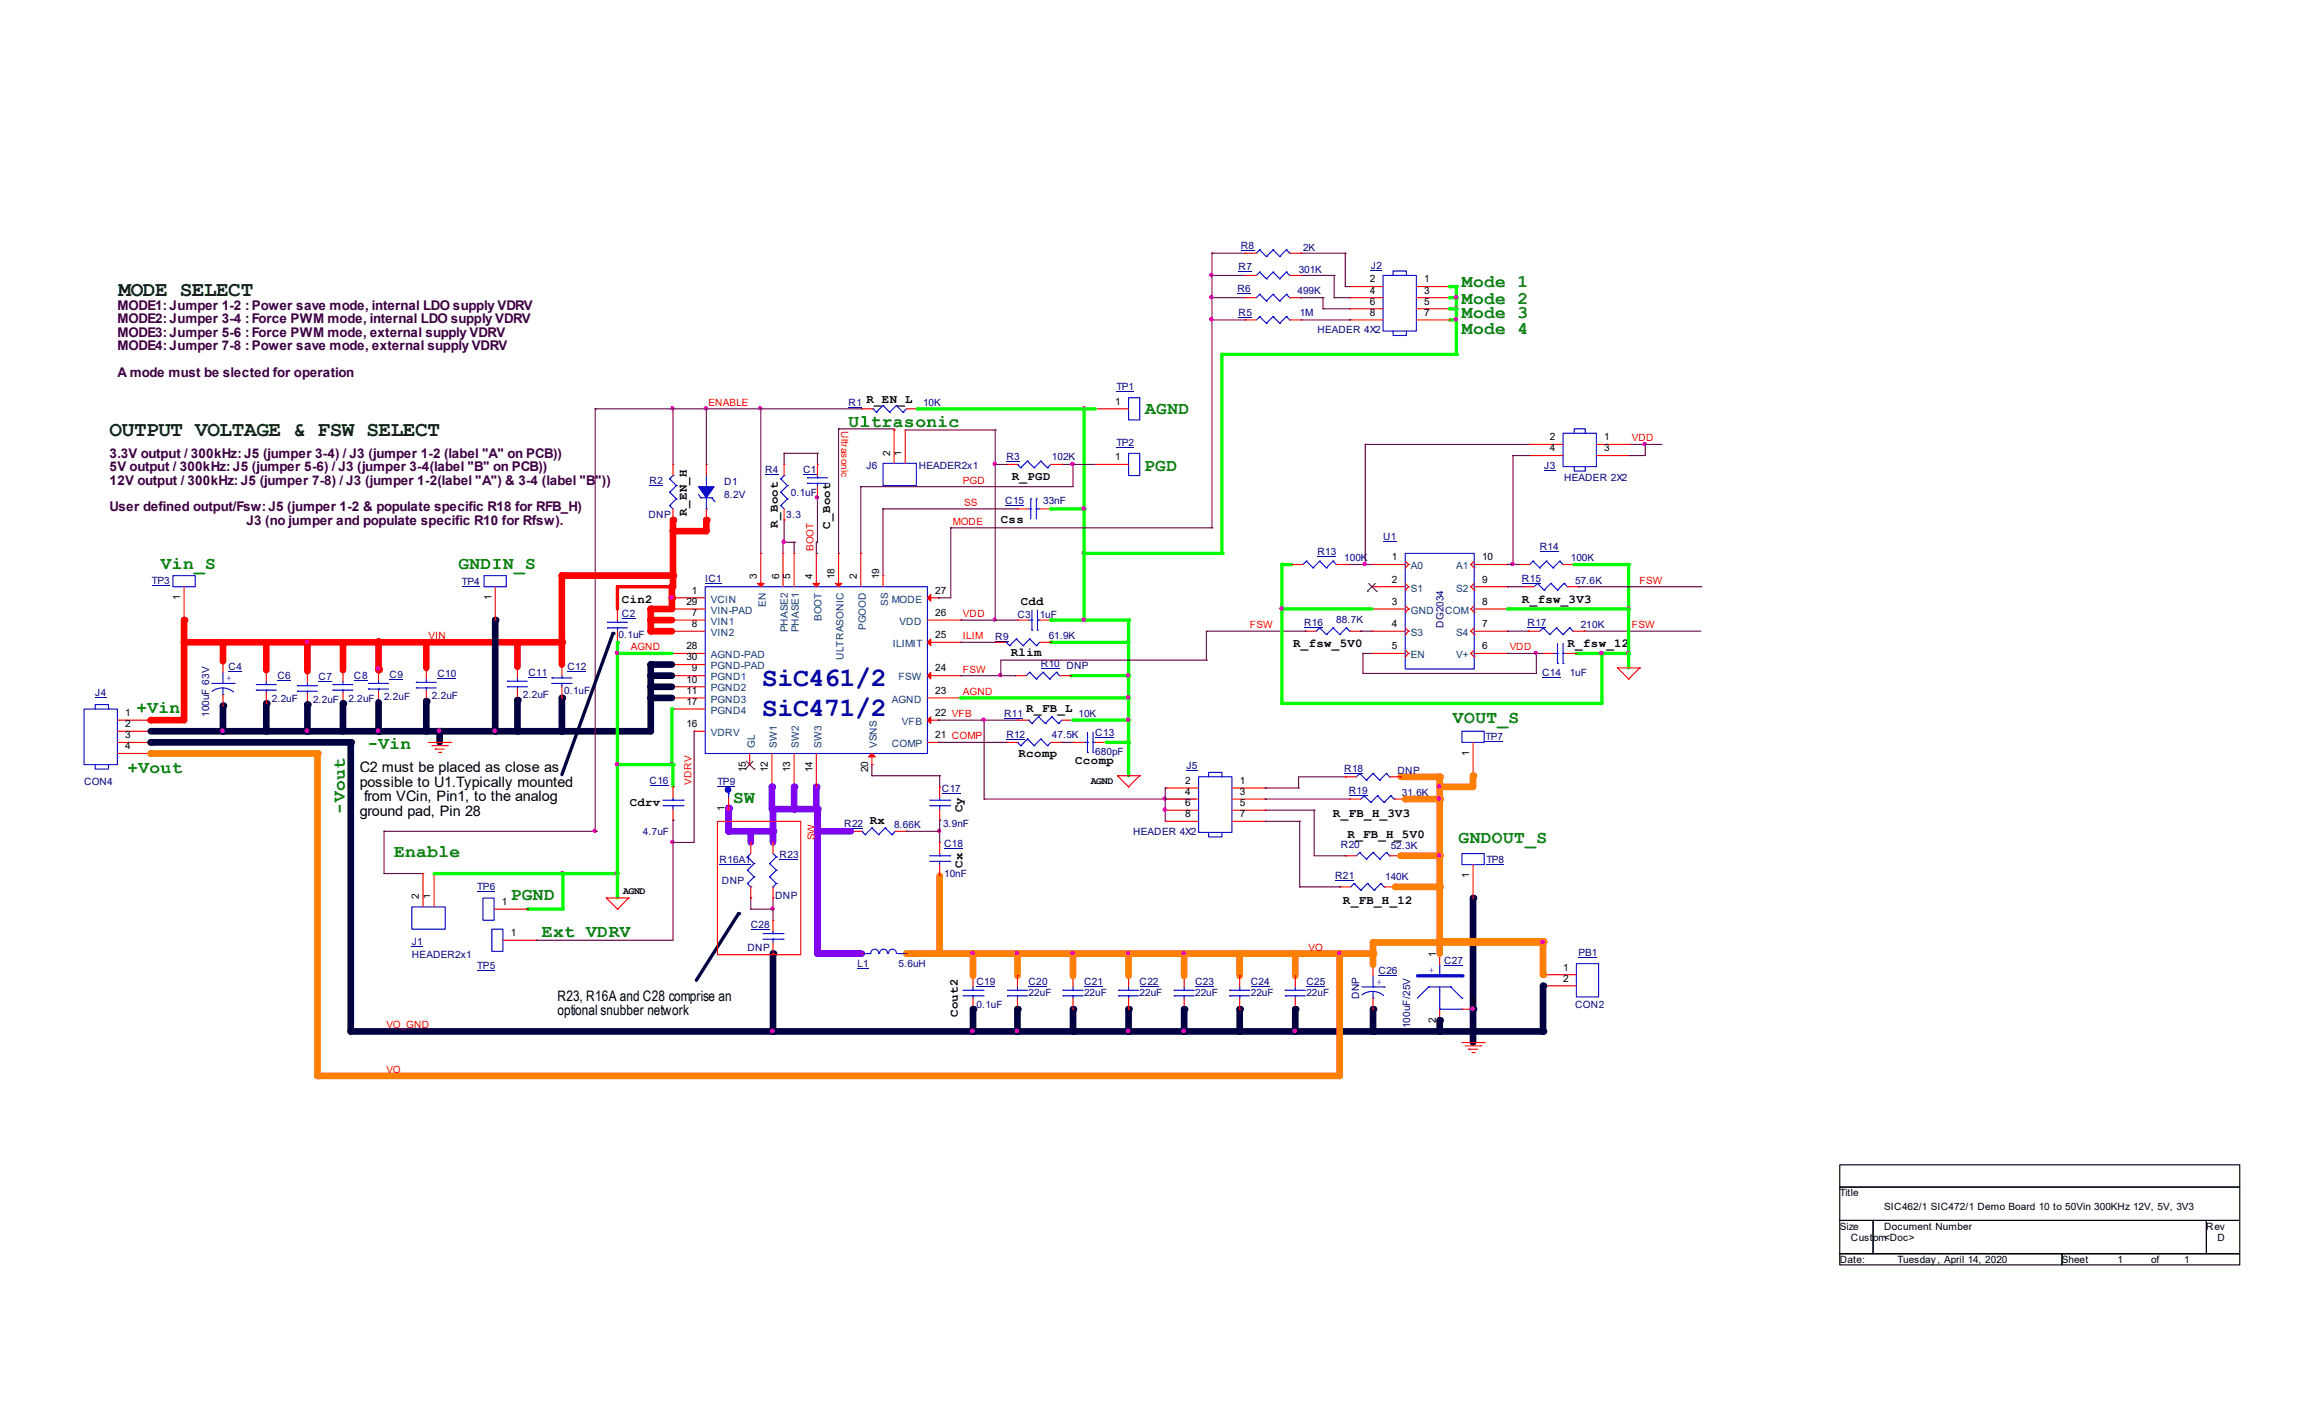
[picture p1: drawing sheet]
<svg xmlns="http://www.w3.org/2000/svg" width="356mm" height="216mm" viewBox="0 0 356 216" stroke-linecap="round" stroke-linejoin="round" font-family="sans-serif">
<defs><g id="words">
<g font-size="4.1" fill="#000080">
<text x="116.6" y="104.9">SiC461/2</text>
<text x="116.6" y="109.6">SiC471/2</text>
</g>
<g font-size="3.2" fill="#004000">
<text x="18.2" y="45.3">MODE SELECT</text>
<text x="16.8" y="66.8">OUTPUT VOLTAGE &amp; FSW SELECT</text>
</g>
<g font-size="2.7" fill="#008000">
<text x="223.8" y="46.5">Mode 2</text>
<text x="223.8" y="43.9">Mode 1</text>
<text x="223.8" y="51.1">Mode 4</text>
<text x="223.8" y="48.7">Mode 3</text>
<text x="129.9" y="65.4">Ultrasonic</text>
<text x="175.3" y="63.3">AGND</text>
<text x="175.1" y="72">PGD</text>
<text x="24.6" y="87.1">Vin_S</text>
<text x="70.2" y="87.1">GNDIN_S</text>
<text x="20.9" y="109.1">+Vin</text>
<text x="222.4" y="110.6">VOUT_S</text>
<text x="19.5" y="118.3">+Vout</text>
<text x="56.3" y="114.7">-Vin</text>
<text x="52.8" y="124.5" transform="rotate(-90 52.8 124.5)">-Vout</text>
<text x="112.2" y="122.9">SW</text>
<text x="60.3" y="131.2">Enable</text>
<text x="223.3" y="129">GNDOUT_S</text>
<text x="78.2" y="137.7">PGND</text>
<text x="82.9" y="143.4">Ext VDRV</text>
</g>
<g font-size="2.2">
<text x="55.1" y="118.2">C2 must be placed as close as</text>
<text x="55.1" y="120.4">possible to U1.Typically mounted</text>
<text x="55.1" y="124.8">ground pad, Pin 28</text>
<text x="55.8" y="122.6">from VCin, Pin1, to the analog</text>
<text x="85.3" y="153.1">R23, R16A and C28 comprise an</text>
<text x="85.3" y="155.4">optional snubber network</text>
</g>
<g font-size="2" fill="#400040">
<text x="18" y="47.5">MODE1: Jumper 1-2 : Power save mode, internal LDO supply VDRV</text>
<text x="18" y="49.5">MODE2: Jumper 3-4 : Force PWM mode, internal LDO supply VDRV</text>
<text x="18" y="51.5">MODE3: Jumper 5-6 : Force PWM mode, external supply VDRV</text>
<text x="18" y="53.6">MODE4: Jumper 7-8 : Power save mode, external supply VDRV</text>
<text x="18" y="57.7">A mode must be slected for operation</text>
<text x="16.8" y="70.1">3.3V output / 300kHz: J5 (jumper 3-4) / J3 (jumper 1-2 (label &quot;A&quot; on PCB))</text>
<text x="16.8" y="72.1">5V output / 300kHz: J5 (jumper 5-6) / J3 (jumper 3-4(label &quot;B&quot; on PCB))</text>
<text x="16.8" y="74.2">12V output / 300kHz: J5 (jumper 7-8) / J3 (jumper 1-2(label &quot;A&quot;) &amp; 3-4 (label &quot;B&quot;))</text>
<text x="16.8" y="78.2">User defined output/Fsw: J5 (jumper 1-2 &amp; populate specific R18 for RFB_H)</text>
<text x="37.7" y="80.3">J3 (no jumper and populate specific R10 for Rfsw).</text>
</g>
<g font-size="1.9">
<text x="132.6" y="61.6">R_EN_L</text>
<text x="154.9" y="73.5">R_PGD</text>
<text x="105.2" y="78.9" transform="rotate(-90 105.2 78.9)">R_EN_H</text>
<text x="119.1" y="80.8" transform="rotate(-90 119.1 80.8)">R_Boot</text>
<text x="127.1" y="80.9" transform="rotate(-90 127.1 80.9)">C_Boot</text>
<text x="153.2" y="80">Css</text>
<text x="95.2" y="92.2">Cin2</text>
<text x="156.3" y="92.5">Cdd</text>
<text x="233" y="92.2">R_fsw_3V3</text>
<text x="154.7" y="100.4">Rlim</text>
<text x="198" y="99">R_fsw_5V0</text>
<text x="240" y="99">R_fsw_12</text>
<text x="157.1" y="108.9">R_FB_L</text>
<text x="155.9" y="115.8">Rcomp</text>
<text x="164.6" y="116.9">Ccomp</text>
<text x="96.4" y="123.3">Cdrv</text>
<text x="147.3" y="124.3" transform="rotate(-90 147.3 124.3)">Cy</text>
<text x="204.1" y="125">R_FB_H_3V3</text>
<text x="133.1" y="126.1">Rx</text>
<text x="206.3" y="128.3">R_FB_H_5V0</text>
<text x="147.3" y="132.8" transform="rotate(-90 147.3 132.8)">Cx</text>
<text x="205.6" y="138.3">R_FB_H_12</text>
<text x="146.6" y="155.6" transform="rotate(-90 146.6 155.6)">Cout2</text>
</g>
<g font-size="1.5" fill="#000080">
<text x="189.6" y="41.3">R7</text>
<text x="190" y="38.1">R8</text>
<text x="198.8" y="41.8">301K</text>
<text x="199.5" y="38.4">2K</text>
<text x="209.8" y="41.1">J2</text>
<text x="189.4" y="44.7">R6</text>
<text x="198.6" y="44.9">499K</text>
<text x="189.6" y="48.3">R5</text>
<text x="199" y="48.3">1M</text>
<text x="201.7" y="51">HEADER 4X2</text>
<text x="170.9" y="59.7">TP1</text>
<text x="129.9" y="62.1">R1</text>
<text x="141.3" y="62.1">10K</text>
<text x="132.6" y="71.8">J6</text>
<text x="140.6" y="71.8">HEADER2x1</text>
<text x="154.1" y="70.4">R3</text>
<text x="161" y="70.4">102K</text>
<text x="170.9" y="68.2">TP2</text>
<text x="236.4" y="71.8">J3</text>
<text x="99.4" y="74">R2</text>
<text x="110.8" y="74.2">D1</text>
<text x="110.8" y="76.2">8.2V</text>
<text x="117.1" y="72.3">R4</text>
<text x="121.1" y="75.9">0.1uF</text>
<text x="122.9" y="72.3">C1</text>
<text x="153.9" y="77">C15</text>
<text x="159.7" y="77">33nF</text>
<text x="239.4" y="73.7">HEADER 2X2</text>
<text x="99.3" y="79.3">DNP</text>
<text x="120.4" y="79.3">3.3</text>
<text x="211.7" y="82.7">U1</text>
<text x="23.2" y="89.3">TP3</text>
<text x="70.7" y="89.5">TP4</text>
<text x="108" y="89">IC1</text>
<text x="201.7" y="84.9">R13</text>
<text x="205.7" y="85.9">100K</text>
<text x="233" y="89">R15</text>
<text x="235.7" y="84.2">R14</text>
<text x="240.5" y="85.9">100K</text>
<text x="241.1" y="89.3">57.6K</text>
<text x="95.2" y="94.4">C2</text>
<text x="155.7" y="94.6">C3</text>
<text x="159.2" y="94.6">1uF</text>
<text x="199.6" y="95.8">R16</text>
<text x="204.6" y="95.3">88.7K</text>
<text x="233.8" y="95.8">R17</text>
<text x="94.7" y="97.6">0.1uF</text>
<text x="152.4" y="98">R9</text>
<text x="160.5" y="97.8">61.9K</text>
<text x="221" y="96.1" transform="rotate(-90 221 96.1)">DG2034</text>
<text x="242" y="96.1">210K</text>
<text x="14.6" y="106.5">J4</text>
<text x="35" y="102.6">C4</text>
<text x="41.6" y="107.4">2.2uF</text>
<text x="42.5" y="103.9">C6</text>
<text x="47.9" y="107.5">2.2uF</text>
<text x="48.8" y="104.1">C7</text>
<text x="53.3" y="107.4">2.2uF</text>
<text x="54.2" y="103.9">C8</text>
<text x="58.8" y="107.1">2.2uF</text>
<text x="59.6" y="103.8">C9</text>
<text x="66.1" y="107">2.2uF</text>
<text x="67" y="103.6">C10</text>
<text x="80.1" y="106.8">2.2uF</text>
<text x="80.9" y="103.4">C11</text>
<text x="86.4" y="106.1">0.1uF</text>
<text x="86.9" y="102.6">C12</text>
<text x="159.3" y="102.1">R10 DNP</text>
<text x="236.1" y="103.4">C14</text>
<text x="240.3" y="103.4">1uF</text>
<text x="32" y="109.7" transform="rotate(-90 32 109.7)">100uF 63V</text>
<text x="153.7" y="109.7">R11</text>
<text x="154.1" y="112.9">R12</text>
<text x="161" y="112.9">47.5K</text>
<text x="165.1" y="109.7">10K</text>
<text x="167.6" y="112.6">C13</text>
<text x="227.4" y="113.3">TP7</text>
<text x="99.4" y="119.9">C16</text>
<text x="167.6" y="115.5">680pF</text>
<text x="181.6" y="117.7">J5</text>
<text x="205.7" y="118.1">R18</text>
<text x="213.9" y="118.4">DNP</text>
<text x="12.9" y="120.1">CON4</text>
<text x="109.8" y="120.1">TP9</text>
<text x="144.2" y="121.1">C17</text>
<text x="206.5" y="121.5">R19</text>
<text x="214.6" y="121.8">31.6K</text>
<text x="98.4" y="127.8">4.7uF</text>
<text x="110.2" y="132">R16A1</text>
<text x="119.3" y="131.3">R23</text>
<text x="129.2" y="126.6">R22</text>
<text x="136.9" y="126.7">8.66K</text>
<text x="144.4" y="126.6">3.9nF</text>
<text x="144.5" y="129.6">C18</text>
<text x="173.4" y="127.8">HEADER 4X2</text>
<text x="205.2" y="129.8">R20</text>
<text x="212.9" y="130">52.3K</text>
<text x="227.5" y="132">TP8</text>
<text x="73.1" y="136.1">TP6</text>
<text x="110.5" y="135.3">DNP</text>
<text x="118.7" y="137.6">DNP</text>
<text x="144.5" y="134.2">10nF</text>
<text x="204.4" y="134.5">R21</text>
<text x="212" y="134.7">140K</text>
<text x="114.9" y="142">C28</text>
<text x="63" y="144.6">J1</text>
<text x="63" y="146.6">HEADER2x1</text>
<text x="73.1" y="148.3">TP5</text>
<text x="114.4" y="145.5">DNP</text>
<text x="131.3" y="148">L1</text>
<text x="137.5" y="148">5.6uH</text>
<text x="211" y="149">C26</text>
<text x="221.1" y="147.5">C27</text>
<text x="241.6" y="146.3">PB1</text>
<text x="149.5" y="150.7">C19</text>
<text x="149.5" y="154.3">0.1uF</text>
<text x="157.4" y="150.7">C20</text>
<text x="157.4" y="152.4">22uF</text>
<text x="165.9" y="150.7">C21</text>
<text x="165.9" y="152.4">22uF</text>
<text x="174.5" y="150.7">C22</text>
<text x="174.5" y="152.4">22uF</text>
<text x="183" y="150.7">C23</text>
<text x="183" y="152.4">22uF</text>
<text x="191.5" y="150.7">C24</text>
<text x="191.5" y="152.4">22uF</text>
<text x="200" y="150.7">C25</text>
<text x="200" y="152.4">22uF</text>
<text x="208.1" y="152.9" transform="rotate(-90 208.1 152.9)">DNP</text>
<text x="241.1" y="154.3">CON2</text>
<text x="215.9" y="157.3" transform="rotate(-90 215.9 157.3)">100uF/25V</text>
</g>
<g font-size="1.5">
<text x="209.7" y="43.2">2</text>
<text x="209.7" y="44.9">4</text>
<text x="209.7" y="46.6">6</text>
<text x="218" y="43.2">1</text>
<text x="218" y="44.9">3</text>
<text x="218" y="46.6">5</text>
<text x="209.7" y="48.3">8</text>
<text x="218" y="48.3">7</text>
<text x="170.7" y="61.9">1</text>
<text x="136.3" y="69.7" transform="rotate(-90 136.3 69.7)">2</text>
<text x="138" y="69.7" transform="rotate(-90 138 69.7)">1</text>
<text x="170.7" y="70.4">1</text>
<text x="237.2" y="67.4">2</text>
<text x="237.2" y="69">4</text>
<text x="245.6" y="67.4">1</text>
<text x="245.6" y="69">3</text>
<text x="115.9" y="88.6" transform="rotate(-90 115.9 88.6)">3</text>
<text x="119.3" y="88.6" transform="rotate(-90 119.3 88.6)">6</text>
<text x="120.9" y="88.6" transform="rotate(-90 120.9 88.6)">5</text>
<text x="124.4" y="88.6" transform="rotate(-90 124.4 88.6)">4</text>
<text x="127.8" y="88.6" transform="rotate(-90 127.8 88.6)">18</text>
<text x="131.2" y="88.6" transform="rotate(-90 131.2 88.6)">2</text>
<text x="134.6" y="88.6" transform="rotate(-90 134.6 88.6)">19</text>
<text x="213.1" y="85.7">1</text>
<text x="213.1" y="89.2">2</text>
<text x="226.9" y="89.2">9</text>
<text x="226.9" y="85.7">10</text>
<text x="27.6" y="91.8" transform="rotate(-90 27.6 91.8)">1</text>
<text x="75.2" y="91.8" transform="rotate(-90 75.2 91.8)">1</text>
<text x="105.1" y="92.5">29</text>
<text x="105.9" y="90.8">1</text>
<text x="105.9" y="95.9">8</text>
<text x="105.9" y="94.2">7</text>
<text x="143.2" y="94.2">26</text>
<text x="143.2" y="90.8">27</text>
<text x="213.1" y="95.9">4</text>
<text x="213.1" y="92.5">3</text>
<text x="226.9" y="95.9">7</text>
<text x="226.9" y="92.5">8</text>
<text x="105.1" y="99.4">28</text>
<text x="105.1" y="101.1">30</text>
<text x="143.2" y="97.6">25</text>
<text x="213.1" y="99.4">5</text>
<text x="226.9" y="99.4">6</text>
<text x="105.1" y="107.9">17</text>
<text x="105.1" y="106.1">11</text>
<text x="105.1" y="104.4">10</text>
<text x="105.9" y="102.7">9</text>
<text x="143.2" y="106.1">23</text>
<text x="143.2" y="102.7">24</text>
<text x="19.2" y="109.6">1</text>
<text x="19.2" y="111.3">2</text>
<text x="19.2" y="112.9">3</text>
<text x="105.1" y="111.3">16</text>
<text x="143.2" y="112.9">21 COMP</text>
<text x="143.2" y="109.6">22 VFB</text>
<text x="19.2" y="114.6">4</text>
<text x="114.2" y="118.2" transform="rotate(-90 114.2 118.2)">15</text>
<text x="117.6" y="118.2" transform="rotate(-90 117.6 118.2)">12</text>
<text x="120.9" y="118.2" transform="rotate(-90 120.9 118.2)">13</text>
<text x="124.4" y="118.2" transform="rotate(-90 124.4 118.2)">14</text>
<text x="132.9" y="118.2" transform="rotate(-90 132.9 118.2)">20</text>
<text x="167" y="120">AGND</text>
<text x="181.4" y="119.9">2</text>
<text x="189.8" y="119.9">1</text>
<text x="224.9" y="115.7" transform="rotate(-90 224.9 115.7)">1</text>
<text x="110.9" y="124.1" transform="rotate(-90 110.9 124.1)">1</text>
<text x="181.4" y="121.6">4</text>
<text x="181.4" y="123.3">6</text>
<text x="181.4" y="125">8</text>
<text x="189.8" y="121.6">3</text>
<text x="189.8" y="123.3">5</text>
<text x="189.8" y="125">7</text>
<text x="64.1" y="137.6" transform="rotate(-90 64.1 137.6)">2</text>
<text x="65.9" y="137.6" transform="rotate(-90 65.9 137.6)">1</text>
<text x="95.4" y="136.8">AGND</text>
<text x="224.9" y="134.4" transform="rotate(-90 224.9 134.4)">1</text>
<text x="76.8" y="138.5">1</text>
<text x="78.2" y="143.2">1</text>
<text x="219.8" y="146.4" transform="rotate(-90 219.8 146.4)">1</text>
<text x="239.3" y="148.5">1</text>
<text x="225" y="153.8">3</text>
<text x="239.3" y="150.2">2</text>
<text x="219.8" y="156.5" transform="rotate(-90 219.8 156.5)">2</text>
<text x="281.6" y="183.1">Title</text>
<text x="288.4" y="185.1">SIC462/1 SIC472/1 Demo Board 10 to 50Vin 300KHz 12V, 5V, 3V3</text>
<text x="281.6" y="188.1">Size</text>
<text x="283.3" y="189.8">Custom&lt;Doc&gt;</text>
<text x="288.4" y="188.1">Document Number</text>
<text x="337.7" y="188.1">Rev</text>
<text x="339.5" y="189.8">D</text>
<text x="281.6" y="193.3">Date:</text>
<text x="290.5" y="193.3">Tuesday, April 14, 2020</text>
<text x="315.6" y="193.3">Sheet</text>
<text x="324.1" y="193.3">1</text>
<text x="329.3" y="193.3">of</text>
<text x="334.4" y="193.3">1</text>
</g>
<g font-size="1.5" fill="#f00">
<text x="108.5" y="62.1">ENABLE</text>
<text x="128.8" y="66" transform="rotate(90 128.8 66)">Ultrasonic</text>
<text x="249.8" y="67.5">VDD</text>
<text x="147.4" y="74">PGD</text>
<text x="147.6" y="77.4">SS</text>
<text x="145.9" y="80.3">MODE</text>
<text x="124.5" y="84.3" transform="rotate(-90 124.5 84.3)">BOOT</text>
<text x="251" y="89.3">FSW</text>
<text x="147.4" y="94.4">VDD</text>
<text x="65.6" y="97.8">VIN</text>
<text x="96.6" y="99.5">AGND</text>
<text x="147.4" y="97.8">ILIM</text>
<text x="191.3" y="96.1">FSW</text>
<text x="231.1" y="99.5">VDD</text>
<text x="249.8" y="96.1">FSW</text>
<text x="147.4" y="102.9">FSW</text>
<text x="147.4" y="106.3">AGND</text>
<text x="105.8" y="120.1" transform="rotate(-90 105.8 120.1)">VDRV</text>
<text x="124.7" y="128.6" transform="rotate(-90 124.7 128.6)">SW</text>
<text x="200.3" y="145.5">VO</text>
<text x="59.1" y="157.4">VO_GND</text>
<text x="59.1" y="164.2">VO</text>
</g>
<g font-size="1.5" fill="#004080">
<text x="216" y="87.1">A0</text>
<text x="222.9" y="87.1">A1</text>
<text x="108.8" y="92.2">VCIN</text>
<text x="108.8" y="95.6">VIN1</text>
<text x="108.8" y="93.9">VIN-PAD</text>
<text x="117.2" y="92.8" transform="rotate(-90 117.2 92.8)">EN</text>
<text x="125.7" y="95" transform="rotate(-90 125.7 95)">BOOT</text>
<text x="135.9" y="92.7" transform="rotate(-90 135.9 92.7)">SS</text>
<text x="136.5" y="92.2">MODE</text>
<text x="137.7" y="95.6">VDD</text>
<text x="216" y="90.5">S1</text>
<text x="216" y="93.9">GND</text>
<text x="221.2" y="93.9">COM</text>
<text x="222.9" y="90.5">S2</text>
<text x="108.8" y="100.7">AGND-PAD</text>
<text x="108.8" y="97.3">VIN2</text>
<text x="120.6" y="96.8" transform="rotate(-90 120.6 96.8)">PHASE2</text>
<text x="122.3" y="96.8" transform="rotate(-90 122.3 96.8)">PHASE1</text>
<text x="129.1" y="101" transform="rotate(-90 129.1 101)">ULTRASONIC</text>
<text x="132.5" y="96.4" transform="rotate(-90 132.5 96.4)">PGOOD</text>
<text x="136.7" y="99">ILIMIT</text>
<text x="216" y="97.3">S3</text>
<text x="216" y="100.7">EN</text>
<text x="222.9" y="100.7">V+</text>
<text x="222.9" y="97.3">S4</text>
<text x="108.8" y="107.5">PGND3</text>
<text x="108.8" y="105.8">PGND2</text>
<text x="108.8" y="104.1">PGND1</text>
<text x="108.8" y="102.4">PGND-PAD</text>
<text x="136.5" y="107.5">AGND</text>
<text x="137.5" y="104.1">FSW</text>
<text x="108.8" y="112.6">VDRV</text>
<text x="108.8" y="109.2">PGND4</text>
<text x="138.1" y="110.9">VFB</text>
<text x="115.5" y="114.4" transform="rotate(-90 115.5 114.4)">GL</text>
<text x="118.9" y="114.4" transform="rotate(-90 118.9 114.4)">SW1</text>
<text x="122.3" y="114.4" transform="rotate(-90 122.3 114.4)">SW2</text>
<text x="125.7" y="114.4" transform="rotate(-90 125.7 114.4)">SW3</text>
<text x="134.2" y="114.4" transform="rotate(-90 134.2 114.4)">VSNS</text>
<text x="136.5" y="114.3">COMP</text>
</g>
<g font-size="1.5" fill="#00f">
<text x="34.6" y="104.3">+</text>
<text x="218.7" y="148.8">+</text>
<text x="210.7" y="150.7">+</text>
</g>
</g></defs>
<path d="M193.7 124h.1M193.7 124h7.5" fill="none" stroke="#800040" stroke-width=".17"/>
<path d="M166 84.7h21" fill="none" stroke="#0f0" stroke-width=".51"/>
<circle cx="187" cy="84.7" r=".26" fill="#0f0"/>
<g fill="#f0f" stroke="#f0f" stroke-width=".17">
<circle cx="165.9" cy="84.6" r=".26"/>
<circle cx="118.2" cy="139" r=".26"/>
</g>
<path d="M133.5 117h.1M133.5 117v1.7M118.3 137.4h.1M118.3 137.4v1.7" fill="none" stroke="#800040" stroke-width=".17"/>
<path d="M65.3 98.3h13.9" fill="none" stroke="#f00" stroke-width="1"/>
<circle cx="79.2" cy="98.3" r=".51" fill="#f00"/>
<g fill="#f0f" stroke="#f0f" stroke-width=".17">
<circle cx="65.2" cy="98.2" r=".26"/>
<circle cx="79.1" cy="98.2" r=".26"/>
</g>
<path d="M75.8 94.9v17" fill="none" stroke="#000040" stroke-width="1"/>
<circle cx="75.8" cy="94.9" r=".51" fill="#000040"/>
<path d="M214.4 118.9h6" fill="none" stroke="#ff8000" stroke-width="1"/>
<circle cx="220.4" cy="118.9" r=".51" fill="#ff8000"/>
<path d="M40.8 107.6v4.3" fill="none" stroke="#000040" stroke-width="1"/>
<circle cx="40.8" cy="107.6" r=".51" fill="#000040"/>
<circle cx="40.7" cy="111.8" r=".26" fill="#f0f" stroke="#f0f" stroke-width=".17"/>
<path d="M209 68h.1M209 68h25.2" fill="none" stroke="#800040" stroke-width=".17"/>
<path d="M225.5 137.4v17" fill="none" stroke="#000040" stroke-width="1"/>
<circle cx="225.5" cy="137.4" r=".51" fill="#000040"/>
<path d="M58.8 127.2h.1M58.8 127.2h32.3" fill="none" stroke="#800040" stroke-width=".17"/>
<path d="M148.9 157.8h6.9" fill="none" stroke="#000040" stroke-width="1"/>
<circle cx="148.9" cy="157.8" r=".51" fill="#000040"/>
<path d="M102.9 117h.1" fill="none" stroke="#0f0" stroke-width=".51"/>
<circle cx="103" cy="117" r=".26" fill="#0f0"/>
<path d="M223.8 111.9h3.4v1.7h-3.4zM241.3 147.4h3.4v5.1h-3.4z" fill="none" stroke="#00f" stroke-width=".17"/>
<path d="M227.4 113.5h2.7M241.6 146.5h2.9" fill="none" stroke="#000080" stroke-width=".15"/>
<path d="M225.5 118.7h.1M225.5 113.6v5.1M236.2 149.1h.1M236.2 150.8h.1M236.2 149.1h5.1M236.2 150.8h5.1" fill="none" stroke="#f00" stroke-width=".17"/>
<path d="M196.2 86.4v6.8" fill="none" stroke="#0f0" stroke-width=".51"/>
<circle cx="196.2" cy="86.4" r=".26" fill="#0f0"/>
<path d="M220.4 122.3v8.6" fill="none" stroke="#ff8000" stroke-width="1"/>
<circle cx="220.4" cy="122.3" r=".51" fill="#ff8000"/>
<path d="M143.8 134v11.9" fill="none" stroke="#ff8000" stroke-width="1"/>
<circle cx="143.8" cy="145.9" r=".51" fill="#ff8000"/>
<circle cx="143.8" cy="145.8" r=".26" fill="#f0f" stroke="#f0f" stroke-width=".17"/>
<path d="M179.7 151.5h.1M179.7 152.4h.1M179.7 151.5h3.1M179.7 152.4h3.1M181.3 152.4h.1M181.3 151.5h.1M181.3 151v.5M181.3 152.4v.3" fill="none" stroke="#00f" stroke-width=".17"/>
<path d="M183 150.9h2.8" fill="none" stroke="#000080" stroke-width=".15"/>
<path d="M181.3 154.4h.1M181.3 149.3h.1M181.3 149.3v1.7M181.3 152.7v1.7" fill="none" stroke="#f00" stroke-width=".17"/>
<path d="M118.2 123.8h.1" fill="none" stroke="#8000ff" stroke-width="1"/>
<circle cx="118.3" cy="123.8" r=".51" fill="#8000ff"/>
<path d="M208.8 121.8h.1M208.8 121.8l-.5 .5M208.8 121.8l1 1M209.8 122.8h.1M210.9 121.8h.1M210.9 121.8l-1.1 1M210.9 121.8l1 1M211.9 122.8h.1M212.9 121.8h.1M212.9 121.8l-1 1M212.9 121.8l.5 .5M213.4 122.3h.1" fill="none" stroke="#00f" stroke-width=".17"/>
<path d="M206.5 121.7h2.8" fill="none" stroke="#000080" stroke-width=".15"/>
<path d="M206.6 122.3h.1M206.6 122.3h1.7M213.4 122.3h1.7M215.1 122.3h.1" fill="none" stroke="#f00" stroke-width=".17"/>
<path d="M172.8 98.3v5.1" fill="none" stroke="#0f0" stroke-width=".51"/>
<circle cx="172.8" cy="103.4" r=".26" fill="#0f0"/>
<circle cx="172.7" cy="98.2" r=".26" fill="#f0f" stroke="#f0f" stroke-width=".17"/>
<path d="M222.9 43.8v1.8" fill="none" stroke="#0f0" stroke-width=".51"/>
<circle cx="222.9" cy="43.8" r=".26" fill="#0f0"/>
<path d="M166 94.9h6.8" fill="none" stroke="#0f0" stroke-width=".51"/>
<circle cx="166" cy="94.9" r=".26" fill="#0f0"/>
<path d="M221.9 49h1" fill="none" stroke="#0f0" stroke-width=".51"/>
<circle cx="221.9" cy="49" r=".26" fill="#0f0"/>
<path d="M86 111.9h13.6" fill="none" stroke="#000040" stroke-width="1"/>
<circle cx="86" cy="111.9" r=".51" fill="#000040"/>
<circle cx="85.9" cy="111.8" r=".26" fill="#f0f" stroke="#f0f" stroke-width=".17"/>
<path d="M220.4 120.4v1.9" fill="none" stroke="#ff8000" stroke-width="1"/>
<circle cx="220.4" cy="122.3" r=".51" fill="#ff8000"/>
<path d="M57.9 98.3h7.4" fill="none" stroke="#f00" stroke-width="1"/>
<circle cx="65.3" cy="98.3" r=".51" fill="#f00"/>
<path d="M225.5 157.8v1.7" fill="none" stroke="#000040" stroke-width="1"/>
<circle cx="225.5" cy="157.8" r=".51" fill="#000040"/>
<path d="M125 120.4v3.4" fill="none" stroke="#8000ff" stroke-width="1"/>
<circle cx="125" cy="120.4" r=".51" fill="#8000ff"/>
<path d="M172.8 154.4v3.4" fill="none" stroke="#000040" stroke-width="1"/>
<circle cx="172.8" cy="154.4" r=".51" fill="#000040"/>
<path d="M118.3 157.8h30.6" fill="none" stroke="#000040" stroke-width="1"/>
<circle cx="118.3" cy="157.8" r=".51" fill="#000040"/>
<path d="M120 79.6h.1M120 79.6v3.4" fill="none" stroke="#800040" stroke-width=".17"/>
<g fill="none" stroke="#00f" stroke-width=".17">
<path d="M108 89.8h34v25.5h-34zM131.9 127.2h.1M131.9 127.2l.5 .5M132.4 127.7h.1M133.5 126.7h.1M133.5 126.7l1 1M133.5 126.7l-1.1 1M134.5 127.7h.1M135.5 126.7h.1M135.5 126.7l1 1M135.5 126.7l-1 1M136.5 127.7h.1"/>
<path d="M137 127.2l-.5 .5"/>
</g>
<path d="M107.9 89.2h2.6M129.2 126.8h2.9" fill="none" stroke="#000080" stroke-width=".15"/>
<g fill="none" stroke="#f00" stroke-width=".17">
<path d="M102.9 100h.1M102.9 91.5h.1M102.9 96.6h.1M102.9 94.9h.1M102.9 93.2h.1M102.9 100h5.1M102.9 91.5h5.1M102.9 96.6h5.1M102.9 94.9h5.1M102.9 93.2h5.1M116.5 84.7h.1M116.5 84.7v5.1"/>
<path d="M119.9 84.7h.1M119.9 84.7v5.1M121.6 84.7h.1M121.6 84.7v5.1M125 84.7h.1M125 84.7v5.1M128.4 84.7h.1M128.4 84.7v5.1M131.8 84.7h.1M131.8 84.7v5.1M135.2 88.1h.1M135.2 88.1v1.7"/>
<path d="M142 91.5h1.7M142 94.9h5.1M142 98.3h5.1M143.7 91.5h.1M147.1 98.3h.1M147.1 94.9h.1M102.9 108.5h.1M102.9 106.8h.1M102.9 105.1h.1M102.9 103.4h.1M102.9 101.7h.1M102.9 108.5h5.1"/>
<path d="M102.9 106.8h5.1M102.9 105.1h5.1M102.9 103.4h5.1M102.9 101.7h5.1M106.3 111.9h.1M106.3 111.9h1.7M114.8 117h.1M114.8 115.3v1.7M118.2 115.3v5.1M121.6 115.3v5.1M125 115.3v5.1M133.5 117h.1"/>
<path d="M133.5 115.3v1.7M142 106.8h5.1M142 103.4h5.1M142 113.6h1.7M142 110.2h1.7M143.7 113.6h.1M143.7 110.2h.1M147.1 106.8h.1M147.1 103.4h.1M118.2 120.4h.1M121.6 120.4h.1M125 120.4h.1"/>
<path d="M130.2 127.2h.1M130.2 127.2h1.7M137 127.2h1.7M138.7 127.2h.1"/>
</g>
<path d="M114.1 117.7h.1M114.2 116.5l1.2 1.2M115.3 116.5l-1.2 1.2M115.4 117.7h.1" fill="none" stroke="#804000" stroke-width=".17"/>
<g fill="#f00" stroke="#f00" stroke-width=".17">
<path d="M127.9 89.3h1l-.5 .5z"/>
<path d="M124.5 89.3h1l-.5 .5z"/>
<path d="M115.9 89.3h1.1l-.5 .5z"/>
<path d="M133 115.8l.5-.5 .5 .5z"/>
<path d="M142 110.2l.5-.5v1z"/>
<path d="M142 103.4l.5-.5v1z"/>
<path d="M142 98.3l.5-.5v1z"/>
<path d="M142 91.5l.5-.5v1z"/>
</g>
<path d="M181.3 145.9v3.4" fill="none" stroke="#ff8000" stroke-width="1"/>
<circle cx="181.3" cy="145.9" r=".51" fill="#ff8000"/>
<path d="M12.9 108.5h5.1v8.5h-5.1zM14.6 117v.7h2v-.7M14.6 108.5v-.7h2v.7M51 104.7h.1M51 105.6h.1M51 104.7h3M51 105.6h3M52.5 105.6h.1M52.5 104.7h.1M52.5 104.2v.5M52.5 105.6v.3" fill="none" stroke="#00f" stroke-width=".17"/>
<path d="M54.2 104.2h2" fill="none" stroke="#000080" stroke-width=".15"/>
<path d="M52.5 107.6h.1M52.5 102.5h.1M52.5 102.5v1.7M52.5 105.9v1.7" fill="none" stroke="#f00" stroke-width=".17"/>
<path d="M14.6 106.6h1.7v.2h-1.7z" fill="#000080"/>
<path d="M18 110.2h5.1M18 111.9h5.1M18 113.6h5.1M18 115.3h5.1M23.1 110.2h.1M23.1 111.9h.1M23.1 113.6h.1M23.1 115.3h.1" fill="none" stroke="#f00" stroke-width=".17"/>
<path d="M145.5 80.8h.1M145.5 80.8v10.7" fill="none" stroke="#800040" stroke-width=".17"/>
<path d="M94.5 133.7v3.7" fill="none" stroke="#0f0" stroke-width=".51"/>
<circle cx="94.5" cy="133.7" r=".26" fill="#0f0"/>
<path d="M86.2 133.7h8.3" fill="none" stroke="#0f0" stroke-width=".51"/>
<circle cx="86.2" cy="133.7" r=".26" fill="#0f0"/>
<g fill="#f0f" stroke="#f0f" stroke-width=".17">
<circle cx="94.4" cy="133.6" r=".26"/>
<circle cx="86.1" cy="133.6" r=".26"/>
</g>
<path d="M198.3 145.9v3.4" fill="none" stroke="#ff8000" stroke-width="1"/>
<circle cx="198.3" cy="145.9" r=".51" fill="#ff8000"/>
<g fill="none" stroke="#00f" stroke-width=".17">
<path d="M119.5 77.4h.1M119.5 75.3h.1M119.5 73.3h.1M119.5 77.4l.5 .5M119.5 75.3l1 1M119.5 73.3l1 1M120 72.8h.1M120 72.8l-.5 .5M120.5 76.3h.1M120.5 74.3h.1M120.5 76.3l-1 1.1M120.5 74.3l-1 1"/>
<path d="M171.2 151.5h.1M171.2 152.4h.1M171.2 151.5h3.1M171.2 152.4h3.1M172.8 152.4h.1M172.8 151.5h.1M172.8 151v.5M172.8 152.4v.3"/>
</g>
<path d="M117.1 72.5h2.1M174.5 150.9h2.8" fill="none" stroke="#000080" stroke-width=".15"/>
<g fill="none" stroke="#f00" stroke-width=".17">
<path d="M120 79.6h.1M120 71.1h.1M120 71.1v1.7M120 77.9v1.7M92.8 137.4h.1M92.8 137.4h3.4M92.8 137.4l1.7 1.7M94.5 139.1h.1M96.2 137.4h.1M96.2 137.4l-1.7 1.7M172.8 154.4h.1M172.8 149.3h.1"/>
<path d="M172.8 149.3v1.7M172.8 152.7v1.7"/>
</g>
<path d="M114.9 137.4h.1M114.9 137.4v1.7" fill="none" stroke="#800040" stroke-width=".17"/>
<path d="M125.1 123.8v3.4" fill="none" stroke="#8000ff" stroke-width="1"/>
<circle cx="125.1" cy="123.8" r=".51" fill="#8000ff"/>
<path d="M99.6 103.4h3.3" fill="none" stroke="#000040" stroke-width="1"/>
<circle cx="99.6" cy="103.4" r=".51" fill="#000040"/>
<g fill="none" stroke="#00f" stroke-width=".17">
<path d="M215.1 84.7h10.6v17.7h-10.6zM157.5 110.2h.1M157.5 110.2l.5 .5M158 110.7h.1M159 109.7h.1M159 109.7l1 1M159 109.7l-1 1M160 110.7h.1M161 109.7h.1M161 109.7l1 1M161 109.7l-1 1M162 110.7h.1"/>
<path d="M162.6 110.2l-.6 .5"/>
</g>
<path d="M211.7 82.9h2M153.7 110h2.9" fill="none" stroke="#000080" stroke-width=".15"/>
<g fill="none" stroke="#f00" stroke-width=".17">
<path d="M210 86.4h.1M210 89.8h.1M210 96.6h.1M210 100h.1M210 93.2h.1M210 86.4h5.1M210 89.8h5.1M210 96.6h5.1M210 100h5.1M210 93.2h5.1M215.1 86.9h.1M215.1 90.3h.1"/>
<path d="M215.1 97.1h.1M215.1 93.7h.1M215.1 85.9l.5 .5M215.1 89.3l.5 .5M215.1 96.1l.5 .5M215.1 99.5l.5 .5M215.1 92.7l.5 .5M215.6 86.4h.1M215.6 89.8h.1M215.6 96.6h.1M215.6 100h.1M215.6 93.2h.1"/>
<path d="M215.6 86.4l-.5 .5M215.6 89.8l-.5 .5M215.6 96.6l-.5 .5M215.6 100l-.5 .5M215.6 93.2l-.5 .5M225.1 100h.1M225.1 96.6h.1M225.1 93.2h.1M225.1 89.8h.1M225.1 86.4h.1M225.1 100l.6 .5M225.1 96.6l.6 .5"/>
<path d="M225.1 93.2l.6 .5M225.1 89.8l.6 .5M225.1 86.4l.6 .5M225.7 97.1h.1M225.7 93.7h.1M225.7 90.3h.1M225.7 86.9h.1M225.7 86.4h5.1M225.7 89.8h5.1M225.7 96.6h5.1M225.7 100h5.1M225.7 99.5l-.6 .5"/>
<path d="M225.7 96.1l-.6 .5M225.7 92.7l-.6 .5M225.7 93.2h5.1M225.7 89.3l-.6 .5M225.7 85.9l-.6 .5M230.8 100h.1M230.8 96.6h.1M230.8 93.2h.1M230.8 89.8h.1M230.8 86.4h.1M155.8 110.2h.1M155.8 110.2h1.7"/>
<path d="M162.6 110.2h1.7M164.3 110.2h.1M215.1 100.5h.1M225.7 100.5h.1"/>
</g>
<path d="M209.3 90.5h.1M209.5 89.3l1.2 1.2M210.5 89.3l-1.2 1.2M210.7 90.5h.1" fill="none" stroke="#804000" stroke-width=".17"/>
<path d="M65.3 111.9h2" fill="none" stroke="#000040" stroke-width="1"/>
<circle cx="67.3" cy="111.9" r=".51" fill="#000040"/>
<path d="M187 54.2v30.5" fill="none" stroke="#0f0" stroke-width=".51"/>
<circle cx="187" cy="84.7" r=".26" fill="#0f0"/>
<path d="M40.8 111.9h6.3" fill="none" stroke="#000040" stroke-width="1"/>
<circle cx="40.8" cy="111.9" r=".51" fill="#000040"/>
<path d="M116.5 62.6h.1M116.5 62.6v22.1" fill="none" stroke="#800040" stroke-width=".17"/>
<circle cx="116.4" cy="62.5" r=".26" fill="#f0f" stroke="#f0f" stroke-width=".17"/>
<g fill="none" stroke="#00f" stroke-width=".17">
<path d="M77.7 104.2h.1M77.7 105.1h.1M77.7 104.2h3M77.7 105.1h3M79.2 105.1h.1M79.2 104.2h.1M79.2 103.7v.5M79.2 105.1v.3M208.1 130.4h.1M208.1 130.4l-.5 .5M208.1 130.4l1.1 1.1M209.2 131.5h.1"/>
<path d="M210.2 130.4h.1M210.2 130.4l-1 1.1M210.2 130.4l1 1.1M211.2 131.5h.1M212.2 130.4h.1M212.2 130.4l-1 1.1M212.2 130.4l.5 .5M212.7 130.9h.1"/>
</g>
<path d="M80.9 103.7h2.9" fill="none" stroke="#000080" stroke-width=".15"/>
<path d="M79.2 107.1h.1M79.2 102h.1M79.2 102v1.7M79.2 105.4v1.7M205.9 130.9h.1M205.9 130.9h1.7M212.7 130.9h1.7M214.4 130.9h.1" fill="none" stroke="#f00" stroke-width=".17"/>
<path d="M118.3 123.8h3.3" fill="none" stroke="#8000ff" stroke-width="1"/>
<circle cx="121.6" cy="123.8" r=".51" fill="#8000ff"/>
<path d="M236.2 144v.2" fill="none" stroke="#ff8000" stroke-width="1"/>
<circle cx="236.2" cy="144.2" r=".51" fill="#ff8000"/>
<path d="M99.6 96.6h3.3" fill="none" stroke="#f00" stroke-width="1"/>
<circle cx="99.6" cy="96.6" r=".51" fill="#f00"/>
<path d="M99.6 94.9h3.3" fill="none" stroke="#f00" stroke-width="1"/>
<circle cx="99.6" cy="94.9" r=".51" fill="#f00"/>
<path d="M183.5 118.9h5.1v8.5h-5.1zM185 118.9v-.7h2v.7M185 127.4v.7h2v-.7" fill="none" stroke="#00f" stroke-width=".17"/>
<path d="M181.6 117.9h1.7v.1h-1.7z" fill="#000080"/>
<g fill="none" stroke="#f00" stroke-width=".17">
<path d="M155.8 94.9h.1M155.8 94.9h1.7M159.2 94.9h1.7M160.9 94.9h.1M178.4 120.6h.1M178.4 122.3h.1M178.4 124h.1M178.4 125.7h.1M178.4 120.6h5.1M178.4 122.3h5.1M178.4 124h5.1M178.4 125.7h5.1"/>
<path d="M188.6 120.6h5.1M188.6 122.3h5.1M188.6 124h5.1M188.6 125.7h5.1M193.7 120.6h.1M193.7 122.3h.1M193.7 124h.1M193.7 125.7h.1"/>
</g>
<path d="M185.5 49h.1M185.5 45.6v3.4M125 84.7h.1M125 83v1.7M178.4 122.3h.1M178.4 122.3v1.7" fill="none" stroke="#800040" stroke-width=".17"/>
<path d="M157.5 94.9h.5M158 96.4h.1M158 94.9h.1M158 93.4v3M158.8 94.9h.1M158.8 96.4h.1M158.8 94.9h.4M158.8 93.4v3" fill="none" stroke="#00f" stroke-width=".17"/>
<path d="M166 77.9v6.8" fill="none" stroke="#0f0" stroke-width=".51"/>
<circle cx="166" cy="77.9" r=".26" fill="#0f0"/>
<path d="M225.5 118.7v1.7" fill="none" stroke="#ff8000" stroke-width="1"/>
<circle cx="225.5" cy="118.7" r=".51" fill="#ff8000"/>
<path d="M119.9 83h.1M119.9 83v1.7" fill="none" stroke="#800040" stroke-width=".17"/>
<path d="M113.1 139.8l-6.5 10.2" fill="none" stroke="#000040" stroke-width=".51"/>
<circle cx="113.1" cy="139.8" r=".26" fill="#000040"/>
<path d="M91.1 62.6h.1M91.1 62.6v64.6" fill="none" stroke="#800040" stroke-width=".17"/>
<circle cx="91" cy="127.1" r=".26" fill="#f0f" stroke="#f0f" stroke-width=".17"/>
<path d="M94.5 100h8.4" fill="none" stroke="#0f0" stroke-width=".51"/>
<circle cx="94.5" cy="100" r=".26" fill="#0f0"/>
<path d="M102.9 108.5v8.5" fill="none" stroke="#0f0" stroke-width=".51"/>
<circle cx="102.9" cy="108.5" r=".26" fill="#0f0"/>
<circle cx="102.8" cy="116.9" r=".26" fill="#f0f" stroke="#f0f" stroke-width=".17"/>
<path d="M75.8 111.9h3.4" fill="none" stroke="#000040" stroke-width="1"/>
<circle cx="79.2" cy="111.9" r=".51" fill="#000040"/>
<circle cx="79.1" cy="111.8" r=".26" fill="#f0f" stroke="#f0f" stroke-width=".17"/>
<path d="M251.9 68h.1M251.9 68h2.5M242.5 96.6h.1M242.5 96.6h17.9" fill="none" stroke="#800040" stroke-width=".17"/>
<path d="M164.3 157.8h8.5" fill="none" stroke="#000040" stroke-width="1"/>
<circle cx="164.3" cy="157.8" r=".51" fill="#000040"/>
<path d="M128.4 65.6h.1M128.4 65.6h8.5M135.2 77.9h.1M135.2 77.9h20.6M121.6 83h.1M121.6 83v1.7M206.3 86.4h.1M206.3 86.4h2.7" fill="none" stroke="#800040" stroke-width=".17"/>
<path d="M103 81.3h5.1" fill="none" stroke="#f00" stroke-width="1"/>
<circle cx="103" cy="81.3" r=".51" fill="#f00"/>
<path d="M114.9 127.2h3.4" fill="none" stroke="#8000ff" stroke-width="1"/>
<circle cx="114.9" cy="127.2" r=".51" fill="#8000ff"/>
<path d="M99.6 103.4v1.7" fill="none" stroke="#000040" stroke-width="1"/>
<circle cx="99.6" cy="103.4" r=".51" fill="#000040"/>
<g fill="#f0f" stroke="#f0f" stroke-width=".17">
<circle cx="99.5" cy="105" r=".26"/>
<circle cx="99.5" cy="103.3" r=".26"/>
</g>
<path d="M193.7 125.7h5.3M199 125.7h.1" fill="none" stroke="#800040" stroke-width=".17"/>
<path d="M23.1 110.2h5.1" fill="none" stroke="#f00" stroke-width="1"/>
<circle cx="23.1" cy="110.2" r=".51" fill="#f00"/>
<path d="M121.6 120.4v3.4" fill="none" stroke="#8000ff" stroke-width="1"/>
<circle cx="121.6" cy="120.4" r=".51" fill="#8000ff"/>
<circle cx="121.5" cy="123.7" r=".26" fill="#f0f" stroke="#f0f" stroke-width=".17"/>
<path d="M52.5 111.9h5.4" fill="none" stroke="#000040" stroke-width="1"/>
<circle cx="57.9" cy="111.9" r=".51" fill="#000040"/>
<path d="M102.9 89.8v1.7" fill="none" stroke="#f00" stroke-width="1"/>
<circle cx="102.9" cy="89.8" r=".51" fill="#f00"/>
<circle cx="102.8" cy="89.7" r=".26" fill="#f0f" stroke="#f0f" stroke-width=".17"/>
<path d="M106.3 111.9h.1M106.3 111.9v17" fill="none" stroke="#800040" stroke-width=".17"/>
<path d="M166 113.6h.5M166.5 115.1h.1M166.5 113.6h.1M166.5 112.1v3M167.3 113.6h.1M167.3 115.1h.1M167.3 113.6h.4M167.3 112.1v3" fill="none" stroke="#00f" stroke-width=".17"/>
<path d="M167.6 112.8h2.9" fill="none" stroke="#000080" stroke-width=".15"/>
<path d="M164.3 113.6h.1M164.3 113.6h1.7M167.7 113.6h1.7M169.4 113.6h.1M223.8 159.5h3.4M227.2 159.5h.1M224.3 160h2.4M224.8 160.5h.1M224.8 160.5h1.4M225.3 161.1h.4M225.7 161.1h.1M226.7 160h.1" fill="none" stroke="#f00" stroke-width=".17"/>
<path d="M48.6 115.3v49.3" fill="none" stroke="#ff8000" stroke-width="1"/>
<circle cx="48.6" cy="115.3" r=".51" fill="#ff8000"/>
<path d="M103 128.9h.1M103 128.9v15" fill="none" stroke="#800040" stroke-width=".17"/>
<circle cx="102.9" cy="128.8" r=".26" fill="#f0f" stroke="#f0f" stroke-width=".17"/>
<path d="M102.5 77.4h.1M102.5 75.3h.1M102.5 73.3h.1M102.5 77.4l.5 .5M102.5 75.3l1 1M102.5 73.3l1 1M103 72.8h.1M103 72.8l-.5 .5M103.5 76.3h.1M103.5 74.3h.1M103.5 76.3l-1 1.1M103.5 74.3l-1 1" fill="none" stroke="#00f" stroke-width=".17"/>
<path d="M99.4 74.2h2.1" fill="none" stroke="#000080" stroke-width=".15"/>
<path d="M103 79.6h.1M103 71.1h.1M103 71.1v1.7M103 77.9v1.7" fill="none" stroke="#f00" stroke-width=".17"/>
<path d="M164.3 154.4v3.4" fill="none" stroke="#000040" stroke-width="1"/>
<circle cx="164.3" cy="154.4" r=".51" fill="#000040"/>
<circle cx="164.2" cy="157.7" r=".26" fill="#f0f" stroke="#f0f" stroke-width=".17"/>
<path d="M79.2 107.1v4.8" fill="none" stroke="#000040" stroke-width="1"/>
<circle cx="79.2" cy="107.1" r=".51" fill="#000040"/>
<path d="M118.3 123.8v3.4" fill="none" stroke="#8000ff" stroke-width="1"/>
<circle cx="118.3" cy="123.8" r=".51" fill="#8000ff"/>
<g fill="#f0f" stroke="#f0f" stroke-width=".17">
<circle cx="118.2" cy="127.1" r=".26"/>
<circle cx="118.2" cy="123.7" r=".26"/>
</g>
<path d="M23.1 115.3h25.5" fill="none" stroke="#ff8000" stroke-width="1"/>
<circle cx="23.1" cy="115.3" r=".51" fill="#ff8000"/>
<path d="M211.7 42.1h5.1v8.6h-5.1zM213.2 42.1v-.6h2.1v.6M213.2 50.7v.6h2.1v-.6" fill="none" stroke="#00f" stroke-width=".17"/>
<path d="M209.8 41.3h1.7v.1h-1.7z" fill="#000080"/>
<g fill="none" stroke="#f00" stroke-width=".17">
<path d="M206.6 43.8h.1M206.6 45.6h.1M206.6 47.2h.1M206.6 49h.1M206.6 43.8h5.1M206.6 45.6h5.1M206.6 47.2h5.1M206.6 49h5.1M216.8 43.8h5.1M216.8 45.6h5.1M216.8 47.2h5.1M216.8 49h5.1"/>
<path d="M221.9 43.8h.1M221.9 45.6h.1M221.9 47.2h.1M221.9 49h.1"/>
</g>
<path d="M249.5 68h.1M249.5 68h2.4M235.2 100h.1M235.2 100v3" fill="none" stroke="#800040" stroke-width=".17"/>
<circle cx="251.8" cy="67.9" r=".26" fill="#f0f" stroke="#f0f" stroke-width=".17"/>
<path d="M160.9 94.9h5.1" fill="none" stroke="#0f0" stroke-width=".51"/>
<circle cx="160.9" cy="94.9" r=".26" fill="#0f0"/>
<path d="M48.6 164.6h156.5" fill="none" stroke="#ff8000" stroke-width="1"/>
<circle cx="48.6" cy="164.6" r=".51" fill="#ff8000"/>
<path d="M125 123.8h.1" fill="none" stroke="#8000ff" stroke-width="1"/>
<circle cx="125" cy="123.8" r=".51" fill="#8000ff"/>
<circle cx="124.9" cy="123.7" r=".26" fill="#f0f" stroke="#f0f" stroke-width=".17"/>
<path d="M202.5 45.6h.1M202.5 45.6v1.6M184.7 96.6h.1M184.7 96.6v4.4" fill="none" stroke="#800040" stroke-width=".17"/>
<path d="M214.4 130.9h6" fill="none" stroke="#ff8000" stroke-width="1"/>
<circle cx="214.4" cy="130.9" r=".51" fill="#ff8000"/>
<path d="M196.2 86.4h1.6" fill="none" stroke="#0f0" stroke-width=".51"/>
<circle cx="196.2" cy="86.4" r=".26" fill="#0f0"/>
<path d="M202 96.1h.1M202 96.1l-.5 .5M202 96.1l1 1M203 97.1h.1M204.1 96.1h.1M204.1 96.1l-1.1 1M204.1 96.1l1 1M205.1 97.1h.1M206.1 96.1h.1M206.1 96.1l-1 1M206.1 96.1l.5 .5M206.6 96.6h.1" fill="none" stroke="#00f" stroke-width=".17"/>
<path d="M199.6 96h2.9" fill="none" stroke="#000080" stroke-width=".15"/>
<path d="M199.8 96.6h.1M199.8 96.6h1.7M206.6 96.6h1.7M208.3 96.6h.1" fill="none" stroke="#f00" stroke-width=".17"/>
<path d="M118.2 120.4v3.4" fill="none" stroke="#8000ff" stroke-width="1"/>
<circle cx="118.2" cy="120.4" r=".51" fill="#8000ff"/>
<path d="M209 86.4h.1M209 86.4h1" fill="none" stroke="#800040" stroke-width=".17"/>
<path d="M205.1 145.9h5.1" fill="none" stroke="#ff8000" stroke-width="1"/>
<circle cx="205.1" cy="145.9" r=".51" fill="#ff8000"/>
<path d="M86 88.1v10.2" fill="none" stroke="#f00" stroke-width="1"/>
<circle cx="86" cy="88.1" r=".51" fill="#f00"/>
<g fill="#f0f" stroke="#f0f" stroke-width=".17">
<circle cx="85.9" cy="98.2" r=".26"/>
<circle cx="178.3" cy="122.2" r=".26"/>
</g>
<path d="M58.8 133.7h.1M58.8 133.7h5.9M150.6 122.3h.1M150.6 122.3h27.8" fill="none" stroke="#800040" stroke-width=".17"/>
<path d="M245.2 100h4.1" fill="none" stroke="#0f0" stroke-width=".51"/>
<circle cx="245.2" cy="100" r=".26" fill="#0f0"/>
<path d="M63 138.8h5.2v3.4h-5.2z" fill="none" stroke="#00f" stroke-width=".17"/>
<path d="M63 144.8h1.7v.1h-1.7z" fill="#000080"/>
<path d="M167.7 62.6h.1M167.7 62.6h5.1M64.7 133.7h.1M64.7 133.7v5.1M66.5 133.7h.1M66.5 133.7v5.1" fill="none" stroke="#f00" stroke-width=".17"/>
<path d="M185.5 38.7h.1M185.5 38.7h5.1" fill="none" stroke="#800040" stroke-width=".17"/>
<path d="M172.8 60.9h1.7v3.4h-1.7z" fill="none" stroke="#00f" stroke-width=".17"/>
<path d="M170.9 59.9h2.7" fill="none" stroke="#000080" stroke-width=".15"/>
<path d="M118.3 145.9v11.9" fill="none" stroke="#000040" stroke-width="1"/>
<circle cx="118.3" cy="145.9" r=".51" fill="#000040"/>
<g fill="none" stroke="#00f" stroke-width=".17">
<path d="M26.5 88.1h3.4v1.7h-3.4zM234.7 85.9h.1M234.7 85.9l-.5 .5M234.7 85.9l1 1M235.7 86.9h.1M236.7 85.9h.1M236.7 85.9l-1 1M236.7 85.9l1 1M237.7 86.9h.1M238.8 85.9h.1M238.8 85.9l-1.1 1M238.8 85.9l.5 .5"/>
<path d="M239.3 86.4h.1"/>
</g>
<path d="M23.2 89.6h2.8M235.7 84.4h2.9" fill="none" stroke="#000080" stroke-width=".15"/>
<path d="M28.2 94.9h.1M28.2 89.8v5.1M232.5 86.4h.1M232.5 86.4h1.7M239.3 86.4h1.7M241 86.4h.1" fill="none" stroke="#f00" stroke-width=".17"/>
<path d="M220.4 135.7v8.5" fill="none" stroke="#ff8000" stroke-width="1"/>
<circle cx="220.4" cy="135.7" r=".51" fill="#ff8000"/>
<path d="M155.8 157.8h8.5" fill="none" stroke="#000040" stroke-width="1"/>
<circle cx="155.8" cy="157.8" r=".51" fill="#000040"/>
<path d="M103 117v3.4" fill="none" stroke="#0f0" stroke-width=".51"/>
<circle cx="103" cy="117" r=".26" fill="#0f0"/>
<path d="M185.5 42.1h.1M185.5 42.1h5.1M201.2 130.9h4.7M205.9 130.9h.1" fill="none" stroke="#800040" stroke-width=".17"/>
<path d="M189.8 157.8h8.5" fill="none" stroke="#000040" stroke-width="1"/>
<circle cx="189.8" cy="157.8" r=".51" fill="#000040"/>
<path d="M207.3 135.2h.1M207.3 135.2l-.5 .5M207.3 135.2l1 1M208.3 136.2h.1M209.3 135.2h.1M209.3 135.2l-1 1M209.3 135.2l1.1 1M210.4 136.2h.1M211.4 135.2h.1M211.4 135.2l-1 1M211.4 135.2l.5 .5M211.9 135.7h.1" fill="none" stroke="#00f" stroke-width=".17"/>
<path d="M204.4 134.8h2.9" fill="none" stroke="#000080" stroke-width=".15"/>
<path d="M205.1 135.7h.1M205.1 135.7h1.7M211.9 135.7h1.7M213.6 135.7h.1" fill="none" stroke="#f00" stroke-width=".17"/>
<path d="M208.3 96.6h.1M208.3 96.6h1.7" fill="none" stroke="#800040" stroke-width=".17"/>
<path d="M241.3 100h3.9" fill="none" stroke="#0f0" stroke-width=".51"/>
<circle cx="241.3" cy="100" r=".26" fill="#0f0"/>
<path d="M187 54.2h35.9" fill="none" stroke="#0f0" stroke-width=".51"/>
<circle cx="187" cy="54.2" r=".26" fill="#0f0"/>
<path d="M152.3 71.1h.1M152.3 65.8v5.3" fill="none" stroke="#800040" stroke-width=".17"/>
<path d="M34.1 108v3.9" fill="none" stroke="#000040" stroke-width="1"/>
<circle cx="34.1" cy="108" r=".51" fill="#000040"/>
<path d="M172.8 94.9v3.4" fill="none" stroke="#0f0" stroke-width=".51"/>
<circle cx="172.8" cy="94.9" r=".26" fill="#0f0"/>
<path d="M163.9 103.4h8.9" fill="none" stroke="#0f0" stroke-width=".51"/>
<circle cx="172.8" cy="103.4" r=".26" fill="#0f0"/>
<path d="M143.8 145.9h5.1" fill="none" stroke="#ff8000" stroke-width="1"/>
<circle cx="148.9" cy="145.9" r=".51" fill="#ff8000"/>
<path d="M223.8 130.6h3.4v1.7h-3.4z" fill="none" stroke="#00f" stroke-width=".17"/>
<path d="M227.5 132.2h2.8" fill="none" stroke="#000080" stroke-width=".15"/>
<path d="M225.5 137.4h.1M225.5 132.3v5.1" fill="none" stroke="#f00" stroke-width=".17"/>
<path d="M221.9 45.6h1" fill="none" stroke="#0f0" stroke-width=".51"/>
<circle cx="221.9" cy="45.6" r=".26" fill="#0f0"/>
<path d="M220.2 144h16" fill="none" stroke="#ff8000" stroke-width="1"/>
<circle cx="236.2" cy="144" r=".51" fill="#ff8000"/>
<path d="M125 83h.1M208.7 100h.1M208.7 100v3" fill="none" stroke="#800040" stroke-width=".17"/>
<path d="M220.4 149.3h.1M220.4 154.4h.1M220.4 147.6v1.7M220.4 151v3.4" fill="none" stroke="#00f" stroke-width=".17"/>
<path d="M217 149.3h6.8" fill="none" stroke="#00f" stroke-width=".51"/>
<circle cx="223.8" cy="149.3" r=".26" fill="#00f"/>
<g fill="none" stroke="#00f" stroke-width=".17">
<path d="M147.4 151.5h3.1M147.4 152.4h3.1M148.9 152.4h.1M148.9 151.5h.1M148.9 151v.5M148.9 152.4v.3M150.5 151.5h.1M150.5 152.4h.1M218.7 151h.1M218.7 151l-1.7 1.7M218.7 151h3.4M220.4 154.4h3.4"/>
<path d="M222.1 151h.1M222.1 151l1.7 1.7M223.8 152.7h.1M223.8 154.4h.1"/>
</g>
<path d="M149.5 150.9h2.9M221.1 147.7h2.8" fill="none" stroke="#000080" stroke-width=".15"/>
<path d="M148.9 154.4h.1M148.9 149.3h.1M148.9 149.3v1.7M148.9 152.7v1.7M220.4 145.9h.1M220.4 156.1h.1M220.4 145.9v1.7M220.4 154.4v1.7M223.8 154.4h1.7M225.5 154.4h.1" fill="none" stroke="#f00" stroke-width=".17"/>
<path d="M111.5 123.6v.2" fill="none" stroke="#8000ff" stroke-width="1"/>
<circle cx="111.5" cy="123.6" r=".51" fill="#8000ff"/>
<path d="M205.9 43.8h.1M205.9 43.8h.7M231.6 86.4h.1M231.6 86.4h.9" fill="none" stroke="#800040" stroke-width=".17"/>
<path d="M189.8 145.9h8.5" fill="none" stroke="#ff8000" stroke-width="1"/>
<circle cx="189.8" cy="145.9" r=".51" fill="#ff8000"/>
<g fill="#f0f" stroke="#f0f" stroke-width=".17">
<circle cx="198.2" cy="145.8" r=".26"/>
<circle cx="189.7" cy="145.8" r=".26"/>
</g>
<path d="M239.3 66.3h5.1v5.1h-5.1zM241 66.3v-.7h1.7v.7h.1M241 71.4v.7h1.7v-.7" fill="none" stroke="#00f" stroke-width=".17"/>
<path d="M236.4 72h1.7v.1h-1.7z" fill="#000080"/>
<g fill="none" stroke="#f00" stroke-width=".17">
<path d="M234.2 68h.1M234.2 69.7h.1M234.2 68h5.1M234.2 69.7h5.1M244.4 68h5.1M244.4 69.7h5.1M249.5 68h.1M249.5 69.7h.1M94.5 93.2h.1M94.5 98.3h.1M94.5 93.2v1.7M94.5 96.6v1.7"/>
<path d="M65.3 107.3h.1M65.3 102.2h.1M65.3 102.2v1.7M65.3 105.6v1.7"/>
</g>
<g fill="none" stroke="#00f" stroke-width=".17">
<path d="M93 96.1h.1M93 95.2h.1M93 96.1h3M93 95.2h3M94.5 95.2h.1M94.5 96.1h.1M94.5 94.9v.3M94.5 96.1v.5M63.7 104.4h.1M63.7 105.3h.1M63.7 104.4h3.1M63.7 105.3h3.1"/>
<path d="M65.3 105.3h.1M65.3 104.4h.1M65.3 103.9v.5M65.3 105.3v.3"/>
</g>
<path d="M95.2 94.6h2M67 103.8h2.8" fill="none" stroke="#000080" stroke-width=".15"/>
<path d="M147.1 98.3h.1M147.1 98.3h5.2" fill="none" stroke="#800040" stroke-width=".17"/>
<path d="M166 62.6h1.7" fill="none" stroke="#0f0" stroke-width=".51"/>
<circle cx="166" cy="62.6" r=".26" fill="#0f0"/>
<path d="M199.1 38.7h.1M199.1 38.7h6.8M136.9 65.8h.1M136.9 65.6v.2" fill="none" stroke="#800040" stroke-width=".17"/>
<path d="M106.9 75.7l.4 .5M107.3 76.2h.1M107.3 76.2h1.7M108.1 74.5h.1M108.1 77.9h.1M108.1 72.8v1.7M108.1 76.2v1.7M109 76.2h.1M109 76.2l.3 .5M109.3 76.7h.1" fill="none" stroke="#00f" stroke-width=".17"/>
<path d="M106.9 74.5h2.4l-1.2 1.7z" fill-rule="evenodd" fill="#00f" stroke="#00f" stroke-width=".17"/>
<path d="M108.1 71.1h.1M108.1 79.6h.1M108.1 71.1v1.7M108.1 77.9v1.7" fill="none" stroke="#f00" stroke-width=".17"/>
<path d="M99.6 105.1h3.3" fill="none" stroke="#000040" stroke-width="1"/>
<circle cx="99.6" cy="105.1" r=".51" fill="#000040"/>
<path d="M157.5 77.9h.3M157.8 77.9h.1M157.8 76.3h.1M157.8 76.3v3.1M158.6 76.3h.1M158.6 77.9h.1M158.6 77.9h.6M158.6 76.3v3.1M74.1 88.1h3.4v1.7h-3.4z" fill="none" stroke="#00f" stroke-width=".17"/>
<path d="M153.9 77.3h2.9M70.7 89.7h2.7" fill="none" stroke="#000080" stroke-width=".15"/>
<path d="M155.8 77.9h.1M155.8 77.9h1.7M159.2 77.9h1.7M160.9 77.9h.1M75.8 94.9h.1M75.8 89.8v5.1" fill="none" stroke="#f00" stroke-width=".17"/>
<path d="M185.5 49h.1M185.5 49h5.1M131.8 74.5h.1M131.8 74.5h32.5M145.5 80.8h.1M145.5 80.8h40" fill="none" stroke="#800040" stroke-width=".17"/>
<path d="M155.8 145.9h8.5" fill="none" stroke="#ff8000" stroke-width="1"/>
<circle cx="155.8" cy="145.9" r=".51" fill="#ff8000"/>
<path d="M125.1 69.4h.1M125.1 69.4v1.7" fill="none" stroke="#800040" stroke-width=".17"/>
<path d="M189.8 145.9v3.4" fill="none" stroke="#ff8000" stroke-width="1"/>
<circle cx="189.8" cy="145.9" r=".51" fill="#ff8000"/>
<path d="M193.7 122.3h.1M193.7 122.3h12.9" fill="none" stroke="#800040" stroke-width=".17"/>
<path d="M75.3 142.2h1.7v3.4h-1.7z" fill="none" stroke="#00f" stroke-width=".17"/>
<path d="M73.1 148.6h2.7" fill="none" stroke="#000080" stroke-width=".15"/>
<path d="M77 143.9h5.1M82.1 143.9h.1" fill="none" stroke="#f00" stroke-width=".17"/>
<path d="M111.5 127.2h3.4" fill="none" stroke="#8000ff" stroke-width="1"/>
<circle cx="111.5" cy="127.2" r=".51" fill="#8000ff"/>
<circle cx="114.8" cy="127.1" r=".26" fill="#f0f" stroke="#f0f" stroke-width=".17"/>
<path d="M52.5 98.3v4.2" fill="none" stroke="#f00" stroke-width="1"/>
<circle cx="52.5" cy="98.3" r=".51" fill="#f00"/>
<path d="M150.6 110.2h.1M150.6 110.2h5.2" fill="none" stroke="#800040" stroke-width=".17"/>
<path d="M108.1 79.6v1.7" fill="none" stroke="#f00" stroke-width="1"/>
<circle cx="108.1" cy="79.6" r=".51" fill="#f00"/>
<path d="M34.1 98.3h6.7" fill="none" stroke="#f00" stroke-width="1"/>
<circle cx="34.1" cy="98.3" r=".51" fill="#f00"/>
<g fill="#f0f" stroke="#f0f" stroke-width=".17">
<circle cx="40.7" cy="98.2" r=".26"/>
<circle cx="34" cy="98.2" r=".26"/>
<circle cx="108" cy="62.5" r=".26"/>
</g>
<path d="M108.1 62.6h.1M108.1 62.6h8.4" fill="none" stroke="#800040" stroke-width=".17"/>
<path d="M138.7 145.9h5.1" fill="none" stroke="#ff8000" stroke-width="1"/>
<circle cx="138.7" cy="145.9" r=".51" fill="#ff8000"/>
<path d="M118.3 139.1h.1M118.3 139.1v1.7" fill="none" stroke="#800040" stroke-width=".17"/>
<path d="M189.8 154.4v3.4" fill="none" stroke="#000040" stroke-width="1"/>
<circle cx="189.8" cy="154.4" r=".51" fill="#000040"/>
<circle cx="189.7" cy="157.7" r=".26" fill="#f0f" stroke="#f0f" stroke-width=".17"/>
<path d="M114.9 127.2v1.7" fill="none" stroke="#8000ff" stroke-width="1"/>
<circle cx="114.9" cy="127.2" r=".51" fill="#8000ff"/>
<path d="M192.8 38.2h.1M192.8 38.2l-.5 .5M192.8 38.2l1.1 1.1M193.9 39.3h.1M194.9 38.2h.1M194.9 38.2l-1 1.1M194.9 38.2l1 1.1M195.9 39.3h.1M196.9 38.2h.1M196.9 38.2l-1 1.1M196.9 38.2l.5 .5M197.4 38.7h.1" fill="none" stroke="#00f" stroke-width=".17"/>
<path d="M189.9 38.3h2.1" fill="none" stroke="#000080" stroke-width=".15"/>
<path d="M190.6 38.7h.1M190.6 38.7h1.7M197.4 38.7h1.7M199.1 38.7h.1" fill="none" stroke="#f00" stroke-width=".17"/>
<path d="M185.5 49v31.8M199.1 42.1h.1M199.1 42.1h5.1M202.5 47.2h.1M202.5 47.2h4.1M162.6 71.1h.1M162.6 71.1h1.7M185.5 80.8h.1" fill="none" stroke="#800040" stroke-width=".17"/>
<circle cx="185.4" cy="48.9" r=".26" fill="#f0f" stroke="#f0f" stroke-width=".17"/>
<path d="M196.2 93.2h13.8" fill="none" stroke="#0f0" stroke-width=".51"/>
<circle cx="196.2" cy="93.2" r=".26" fill="#0f0"/>
<path d="M208.7 103h.1M208.7 103h26.5M178.4 122.3h.1M178.4 122.3h4.6" fill="none" stroke="#800040" stroke-width=".17"/>
<path d="M66.5 133.7h19.7" fill="none" stroke="#0f0" stroke-width=".51"/>
<circle cx="86.2" cy="133.7" r=".26" fill="#0f0"/>
<path d="M210.2 154.4v3.4" fill="none" stroke="#000040" stroke-width="1"/>
<circle cx="210.2" cy="154.4" r=".51" fill="#000040"/>
<circle cx="210.1" cy="157.7" r=".26" fill="#f0f" stroke="#f0f" stroke-width=".17"/>
<path d="M131.8 74.5h.1M131.8 74.5v10.2" fill="none" stroke="#800040" stroke-width=".17"/>
<path d="M157.6 102.9h.1M157.6 102.9l-.5 .5M157.6 102.9l1 1M158.6 103.9h.1M159.7 102.9h.1M159.7 102.9l-1.1 1M159.7 102.9l1 1M160.7 103.9h.1M161.7 102.9h.1M161.7 102.9l-1 1M161.7 102.9l.5 .5M162.2 103.4h.1" fill="none" stroke="#00f" stroke-width=".17"/>
<path d="M159.3 102.3h2.9" fill="none" stroke="#000080" stroke-width=".15"/>
<path d="M155.4 103.4h.1M155.4 103.4h1.7M162.2 103.4h1.7M163.9 103.4h.1" fill="none" stroke="#f00" stroke-width=".17"/>
<path d="M79.2 111.9h6.8" fill="none" stroke="#000040" stroke-width="1"/>
<circle cx="86" cy="111.9" r=".51" fill="#000040"/>
<path d="M155.8 113.6h.1M155.8 113.6l.5 .5M156.3 114.1h.1M157.3 113.1h.1M157.3 113.1l1 1M157.3 113.1l-1 1M158.3 114.1h.1M159.3 113.1h.1M159.3 113.1l1 1M159.3 113.1l-1 1M160.3 114.1h.1M160.9 113.6l-.6 .5" fill="none" stroke="#00f" stroke-width=".17"/>
<path d="M154.1 113.2h2.8" fill="none" stroke="#000080" stroke-width=".15"/>
<path d="M154.1 113.6h.1M154.1 113.6h1.7M160.9 113.6h1.7M162.6 113.6h.1" fill="none" stroke="#f00" stroke-width=".17"/>
<path d="M152.3 71.1v23.8M152.3 94.9h.1M198.8 118.9h7.1M205.9 118.9h.1M143.8 127.2h.1M143.8 127.2v1.7M178.4 120.6h.1M178.4 120.6v1.7" fill="none" stroke="#800040" stroke-width=".17"/>
<g fill="#f0f" stroke="#f0f" stroke-width=".17">
<circle cx="143.8" cy="127.1" r=".26"/>
<circle cx="152.3" cy="71" r=".26"/>
<circle cx="152.3" cy="94.8" r=".26"/>
</g>
<path d="M99.6 101.7h3.3" fill="none" stroke="#000040" stroke-width="1"/>
<circle cx="99.6" cy="101.7" r=".51" fill="#000040"/>
<path d="M152.3 94.9h.1M152.3 94.9h3.5" fill="none" stroke="#800040" stroke-width=".17"/>
<path d="M181.3 154.4v3.4" fill="none" stroke="#000040" stroke-width="1"/>
<circle cx="181.3" cy="154.4" r=".51" fill="#000040"/>
<path d="M225.5 154.4v3.4" fill="none" stroke="#000040" stroke-width="1"/>
<circle cx="225.5" cy="154.4" r=".51" fill="#000040"/>
<g fill="#f0f" stroke="#f0f" stroke-width=".17">
<circle cx="225.4" cy="157.7" r=".26"/>
<circle cx="225.4" cy="154.3" r=".26"/>
</g>
<path d="M94.5 98.3v1.7" fill="none" stroke="#0f0" stroke-width=".51"/>
<circle cx="94.5" cy="98.3" r=".26" fill="#0f0"/>
<path d="M153.2 101h31.5M184.7 101h.1" fill="none" stroke="#800040" stroke-width=".17"/>
<path d="M220.4 130.9v4.8" fill="none" stroke="#ff8000" stroke-width="1"/>
<circle cx="220.4" cy="130.9" r=".51" fill="#ff8000"/>
<g fill="#f0f" stroke="#f0f" stroke-width=".17">
<circle cx="220.3" cy="135.6" r=".26"/>
<circle cx="220.3" cy="130.9" r=".26"/>
</g>
<path d="M220.4 120.4h5.1" fill="none" stroke="#ff8000" stroke-width="1"/>
<circle cx="220.4" cy="120.4" r=".51" fill="#ff8000"/>
<path d="M215.1 122.3h5.3" fill="none" stroke="#ff8000" stroke-width="1"/>
<circle cx="215.1" cy="122.3" r=".51" fill="#ff8000"/>
<circle cx="220.3" cy="122.2" r=".26" fill="#f0f" stroke="#f0f" stroke-width=".17"/>
<path d="M249.3 86.4v6.8" fill="none" stroke="#0f0" stroke-width=".51"/>
<circle cx="249.3" cy="86.4" r=".26" fill="#0f0"/>
<path d="M181.3 145.9h8.5" fill="none" stroke="#ff8000" stroke-width="1"/>
<circle cx="181.3" cy="145.9" r=".51" fill="#ff8000"/>
<path d="M39.2 104.7h.1M39.2 105.6h.1M39.2 104.7h3.1M39.2 105.6h3.1M40.8 105.6h.1M40.8 104.7h.1M40.8 104.2v.5M40.8 105.6v.3" fill="none" stroke="#00f" stroke-width=".17"/>
<path d="M42.5 104.2h2" fill="none" stroke="#000080" stroke-width=".15"/>
<path d="M40.8 107.6h.1M40.8 102.5h.1M40.8 102.5v1.7M40.8 105.9v1.7" fill="none" stroke="#f00" stroke-width=".17"/>
<path d="M128.4 65.6h.1M128.4 65.6v19.1M147.1 103.4h.1M147.1 103.4h6.1" fill="none" stroke="#800040" stroke-width=".17"/>
<path d="M172.8 106.8v3.4" fill="none" stroke="#0f0" stroke-width=".51"/>
<circle cx="172.8" cy="106.8" r=".26" fill="#0f0"/>
<path d="M172.8 113.6v5.1" fill="none" stroke="#0f0" stroke-width=".51"/>
<circle cx="172.8" cy="113.6" r=".26" fill="#0f0"/>
<circle cx="172.7" cy="113.5" r=".26" fill="#f0f" stroke="#f0f" stroke-width=".17"/>
<path d="M99.6 106.8v5.1" fill="none" stroke="#000040" stroke-width="1"/>
<circle cx="99.6" cy="106.8" r=".51" fill="#000040"/>
<path d="M221.9 43.8h1" fill="none" stroke="#0f0" stroke-width=".51"/>
<circle cx="221.9" cy="43.8" r=".26" fill="#0f0"/>
<path d="M67.3 111.9v1.7" fill="none" stroke="#000040" stroke-width="1"/>
<circle cx="67.3" cy="111.9" r=".51" fill="#000040"/>
<path d="M57.9 102.4v.1" fill="none" stroke="#f00" stroke-width="1"/>
<circle cx="57.9" cy="102.5" r=".51" fill="#f00"/>
<path d="M143.7 91.5h.1M143.7 91.5h1.8" fill="none" stroke="#800040" stroke-width=".17"/>
<path d="M220.4 144.2v1.7" fill="none" stroke="#ff8000" stroke-width="1"/>
<circle cx="220.4" cy="144.2" r=".51" fill="#ff8000"/>
<path d="M231.6 69.7h.1M231.6 69.7h2.6" fill="none" stroke="#800040" stroke-width=".17"/>
<path d="M220.4 157.8h5.1" fill="none" stroke="#000040" stroke-width="1"/>
<circle cx="225.5" cy="157.8" r=".51" fill="#000040"/>
<path d="M40.8 98.3h6.3" fill="none" stroke="#f00" stroke-width="1"/>
<circle cx="40.8" cy="98.3" r=".51" fill="#f00"/>
<path d="M58.8 127.2h.1M58.8 127.2v6.5" fill="none" stroke="#800040" stroke-width=".17"/>
<path d="M181.3 157.8h8.5" fill="none" stroke="#000040" stroke-width="1"/>
<circle cx="181.3" cy="157.8" r=".51" fill="#000040"/>
<path d="M198.3 157.8h11.9" fill="none" stroke="#000040" stroke-width="1"/>
<circle cx="198.3" cy="157.8" r=".51" fill="#000040"/>
<path d="M116.8 143.7h3.1M116.8 142.9h3.1M118.3 142.9h.1M118.3 143.7h.1M118.3 142.5v.4M118.3 143.7v.5M119.9 143.7h.1M119.9 142.9h.1" fill="none" stroke="#00f" stroke-width=".17"/>
<path d="M114.9 142.3h2.9" fill="none" stroke="#000080" stroke-width=".15"/>
<path d="M118.3 140.8h.1M118.3 145.9h.1M118.3 140.8v1.7M118.3 144.2v1.7" fill="none" stroke="#f00" stroke-width=".17"/>
<path d="M199 135.7h6.1M205.1 135.7h.1" fill="none" stroke="#800040" stroke-width=".17"/>
<path d="M222.9 47.2v1.8" fill="none" stroke="#0f0" stroke-width=".51"/>
<circle cx="222.9" cy="47.2" r=".26" fill="#0f0"/>
<path d="M111.5 123.8v3.4" fill="none" stroke="#8000ff" stroke-width="1"/>
<circle cx="111.5" cy="123.8" r=".51" fill="#8000ff"/>
<circle cx="111.4" cy="123.7" r=".26" fill="#f0f" stroke="#f0f" stroke-width=".17"/>
<path d="M208.5 151h3.4M210.2 152.7h.1M210.2 151h.1M210.2 151.7l.7 .1 .9 .5M210.2 151.7h-.1a2.63 2.63 0 0 0-1.6 .5M210.2 149.3v1.7M210.2 151.7v1M211.9 151h.1" fill="none" stroke="#00f" stroke-width=".17"/>
<path d="M211 149.2h2.9" fill="none" stroke="#000080" stroke-width=".15"/>
<path d="M210.2 147.6h.1M210.2 154.4h.1M210.2 147.6v1.7M210.2 152.7v1.7" fill="none" stroke="#f00" stroke-width=".17"/>
<path d="M210.2 144.2h10.2" fill="none" stroke="#ff8000" stroke-width="1"/>
<circle cx="220.4" cy="144.2" r=".51" fill="#ff8000"/>
<circle cx="220.3" cy="144.1" r=".26" fill="#f0f" stroke="#f0f" stroke-width=".17"/>
<path d="M155.8 145.9v3.4" fill="none" stroke="#ff8000" stroke-width="1"/>
<circle cx="155.8" cy="145.9" r=".51" fill="#ff8000"/>
<path d="M153.2 103.4h2.2M155.4 103.4h.1" fill="none" stroke="#800040" stroke-width=".17"/>
<circle cx="153.1" cy="103.3" r=".26" fill="#f0f" stroke="#f0f" stroke-width=".17"/>
<path d="M172.8 145.9v3.4" fill="none" stroke="#ff8000" stroke-width="1"/>
<circle cx="172.8" cy="145.9" r=".51" fill="#ff8000"/>
<path d="M235.4 89.3h.1M235.4 89.3l-.6 .5M235.4 89.3l1 1M236.4 90.3h.1M237.4 89.3h.1M237.4 89.3l-1 1M237.4 89.3l1 1M238.4 90.3h.1M239.4 89.3h.1M239.4 89.3l-1 1M239.4 89.3l.5 .5M239.9 89.8h.1" fill="none" stroke="#00f" stroke-width=".17"/>
<path d="M233 89.2h2.8" fill="none" stroke="#000080" stroke-width=".15"/>
<path d="M233.1 89.8h.1M233.1 89.8h1.7M239.9 89.8h1.7M241.6 89.8h.1" fill="none" stroke="#f00" stroke-width=".17"/>
<path d="M249.3 93.2v6.8" fill="none" stroke="#0f0" stroke-width=".51"/>
<circle cx="249.3" cy="93.2" r=".26" fill="#0f0"/>
<g fill="#f0f" stroke="#f0f" stroke-width=".17">
<circle cx="249.2" cy="99.9" r=".26"/>
<circle cx="249.2" cy="93.1" r=".26"/>
<circle cx="102.9" cy="62.5" r=".26"/>
</g>
<path d="M103 62.6h.1M103 62.6v8.5" fill="none" stroke="#800040" stroke-width=".17"/>
<path d="M86.2 133.7v5.4" fill="none" stroke="#0f0" stroke-width=".51"/>
<circle cx="86.2" cy="133.7" r=".26" fill="#0f0"/>
<path d="M166 84.7v10.2" fill="none" stroke="#0f0" stroke-width=".51"/>
<circle cx="166" cy="94.9" r=".26" fill="#0f0"/>
<circle cx="165.9" cy="94.8" r=".26" fill="#f0f" stroke="#f0f" stroke-width=".17"/>
<path d="M121.6 123.8h3.4" fill="none" stroke="#8000ff" stroke-width="1"/>
<circle cx="121.6" cy="123.8" r=".51" fill="#8000ff"/>
<path d="M192.8 48.4h.1M192.8 48.4l-.5 .6M192.8 48.4l1.1 1.1M193.9 49.5h.1M194.9 48.4h.1M194.9 48.4l-1 1.1M194.9 48.4l1 1.1M195.9 49.5h.1M196.9 48.4h.1M196.9 48.4l-1 1.1M196.9 48.4l.5 .6M197.4 49h.1" fill="none" stroke="#00f" stroke-width=".17"/>
<path d="M189.6 48.5h2" fill="none" stroke="#000080" stroke-width=".15"/>
<path d="M190.6 49h.1M190.6 49h1.7M197.4 49h1.7M199.1 49h.1" fill="none" stroke="#f00" stroke-width=".17"/>
<path d="M225.5 157.8h10.7" fill="none" stroke="#000040" stroke-width="1"/>
<circle cx="236.2" cy="157.8" r=".51" fill="#000040"/>
<path d="M102.9 91.5v1.7" fill="none" stroke="#f00" stroke-width="1"/>
<circle cx="102.9" cy="91.5" r=".51" fill="#f00"/>
<circle cx="102.8" cy="91.4" r=".26" fill="#f0f" stroke="#f0f" stroke-width=".17"/>
<path d="M99.6 93.2v1.7" fill="none" stroke="#f00" stroke-width="1"/>
<circle cx="99.6" cy="93.2" r=".51" fill="#f00"/>
<circle cx="99.5" cy="94.8" r=".26" fill="#f0f" stroke="#f0f" stroke-width=".17"/>
<path d="M230.8 89.8h.1M230.8 89.8h2.3" fill="none" stroke="#800040" stroke-width=".17"/>
<path d="M133.6 62.6h.1M133.6 62.6l.5 .5M134.1 63.1h.1M135.2 62.1h.1M135.2 62.1l1 1M135.2 62.1l-1.1 1M136.2 63.1h.1M137.2 62.1h.1M137.2 62.1l1 1M137.2 62.1l-1 1M138.2 63.1h.1M138.7 62.6l-.5 .5" fill="none" stroke="#00f" stroke-width=".17"/>
<path d="M129.9 62.3h2" fill="none" stroke="#000080" stroke-width=".15"/>
<path d="M131.9 62.6h.1M131.9 62.6h1.7M138.7 62.6h1.7M140.4 62.6h.1" fill="none" stroke="#f00" stroke-width=".17"/>
<path d="M220.4 144.2h15.8" fill="none" stroke="#ff8000" stroke-width="1"/>
<circle cx="236.2" cy="144.2" r=".51" fill="#ff8000"/>
<path d="M135.2 70.9h5.1v3.4h-5.1z" fill="none" stroke="#00f" stroke-width=".17"/>
<path d="M136.9 65.8h.1M136.9 65.8v5.1M138.6 65.8h.1M138.6 65.8v5.1" fill="none" stroke="#f00" stroke-width=".17"/>
<path d="M138.6 65.8h13.7M152.3 65.8h.1" fill="none" stroke="#800040" stroke-width=".17"/>
<path d="M198.3 145.9h6.8" fill="none" stroke="#ff8000" stroke-width="1"/>
<circle cx="198.3" cy="145.9" r=".51" fill="#ff8000"/>
<path d="M172.8 157.8h8.5" fill="none" stroke="#000040" stroke-width="1"/>
<circle cx="172.8" cy="157.8" r=".51" fill="#000040"/>
<g fill="#f0f" stroke="#f0f" stroke-width=".17">
<circle cx="181.2" cy="157.7" r=".26"/>
<circle cx="172.7" cy="157.7" r=".26"/>
</g>
<path d="M120 83h1.6M121.6 83h.1" fill="none" stroke="#800040" stroke-width=".17"/>
<path d="M123.6 74h.1M123.6 73.1h.1M123.6 74h3.1M123.6 73.1h3.1M125.1 73.1h.1M125.1 74h.1M125.1 72.8v.3M125.1 74v.5" fill="none" stroke="#00f" stroke-width=".17"/>
<path d="M122.9 72.5h2.1" fill="none" stroke="#000080" stroke-width=".15"/>
<path d="M125.1 71.1h.1M125.1 76.2h.1M125.1 71.1v1.7M125.1 74.5v1.7" fill="none" stroke="#f00" stroke-width=".17"/>
<path d="M164.3 110.2h8.5" fill="none" stroke="#0f0" stroke-width=".51"/>
<circle cx="164.3" cy="110.2" r=".26" fill="#0f0"/>
<path d="M185.5 45.6h.1M185.5 45.6h5.1M251.9 68h.1M251.9 68v1.7M147.1 94.9h.1M147.1 94.9h5.2M143.8 118.7h.1M143.8 118.7v1.7M198.8 118.9v1.7M198.8 120.6h.1" fill="none" stroke="#800040" stroke-width=".17"/>
<g fill="none" stroke="#00f" stroke-width=".17">
<path d="M192.8 41.6h.1M192.8 41.6l-.5 .5M192.8 41.6l1.1 1.1M193.9 42.7h.1M194.9 41.6h.1M194.9 41.6l-1 1.1M194.9 41.6l1 1.1M195.9 42.7h.1M196.9 41.6h.1M196.9 41.6l-1 1.1M196.9 41.6l.5 .5M197.4 42.1h.1"/>
<path d="M32.4 104.6h3.4M32.5 105.8a2.63 2.63 0 0 1 3.2 .1M34.1 106.3h.1M34.1 104.6h.1M34.1 102.9v1.7M34.1 105.3v1M35.8 104.6h.1M162.7 151.5h.1M162.7 152.4h.1M162.7 151.5h3.1M162.7 152.4h3.1M164.3 152.4h.1"/>
<path d="M164.3 151.5h.1M164.3 151v.5M164.3 152.4v.3"/>
</g>
<path d="M189.6 41.6h2M35 102.8h2M165.9 150.9h2.9" fill="none" stroke="#000080" stroke-width=".15"/>
<path d="M190.6 42.1h.1M190.6 42.1h1.7M197.4 42.1h1.7M199.1 42.1h.1M34.1 101.2h.1M34.1 108h.1M34.1 101.2v1.7M34.1 106.3v1.7M164.3 154.4h.1M164.3 149.3h.1M164.3 149.3v1.7M164.3 152.7v1.7" fill="none" stroke="#f00" stroke-width=".17"/>
<circle cx="185.4" cy="45.5" r=".26" fill="#f0f" stroke="#f0f" stroke-width=".17"/>
<path d="M222.9 49v5.2" fill="none" stroke="#0f0" stroke-width=".51"/>
<circle cx="222.9" cy="54.2" r=".26" fill="#0f0"/>
<circle cx="222.9" cy="48.9" r=".26" fill="#f0f" stroke="#f0f" stroke-width=".17"/>
<path d="M160.9 77.9h5.1" fill="none" stroke="#0f0" stroke-width=".51"/>
<circle cx="160.9" cy="77.9" r=".26" fill="#0f0"/>
<path d="M86 88.1h17" fill="none" stroke="#f00" stroke-width="1"/>
<circle cx="86" cy="88.1" r=".51" fill="#f00"/>
<circle cx="102.9" cy="88" r=".26" fill="#f0f" stroke="#f0f" stroke-width=".17"/>
<path d="M94.5 117h8.4" fill="none" stroke="#0f0" stroke-width=".51"/>
<circle cx="94.5" cy="117" r=".26" fill="#0f0"/>
<path d="M86 98.3v3.4" fill="none" stroke="#f00" stroke-width="1"/>
<circle cx="86" cy="98.3" r=".51" fill="#f00"/>
<path d="M47.1 98.3v4.4" fill="none" stroke="#f00" stroke-width="1"/>
<circle cx="47.1" cy="98.3" r=".51" fill="#f00"/>
<path d="M249.5 69.7h.1M249.5 69.7h2.4" fill="none" stroke="#800040" stroke-width=".17"/>
<path d="M47.1 98.3h5.4" fill="none" stroke="#f00" stroke-width="1"/>
<circle cx="47.1" cy="98.3" r=".51" fill="#f00"/>
<g fill="#f0f" stroke="#f0f" stroke-width=".17">
<circle cx="52.4" cy="98.2" r=".26"/>
<circle cx="47" cy="98.2" r=".26"/>
</g>
<path d="M94.5 117v16.7" fill="none" stroke="#0f0" stroke-width=".51"/>
<circle cx="94.5" cy="117" r=".26" fill="#0f0"/>
<path d="M52.5 98.3h5.4" fill="none" stroke="#f00" stroke-width="1"/>
<circle cx="57.9" cy="98.3" r=".51" fill="#f00"/>
<path d="M94.5 100v17" fill="none" stroke="#0f0" stroke-width=".51"/>
<circle cx="94.5" cy="100" r=".26" fill="#0f0"/>
<g fill="#f0f" stroke="#f0f" stroke-width=".17">
<circle cx="94.4" cy="116.9" r=".26"/>
<circle cx="94.4" cy="99.9" r=".26"/>
</g>
<g fill="none" stroke="#00f" stroke-width=".17">
<path d="M192.8 45h.1M192.8 45l-.5 .6M192.8 45l1.1 1.1M193.9 46.1h.1M194.9 45h.1M194.9 45l-1 1.1M194.9 45l1 1.1M195.9 46.1h.1M196.9 45h.1M196.9 45l-1 1.1M196.9 45l.5 .6M197.4 45.6h.1"/>
<path d="M196.7 151.5h.1M196.7 152.4h.1M196.7 151.5h3.1M196.7 152.4h3.1M198.3 152.4h.1M198.3 151.5h.1M198.3 151v.5M198.3 152.4v.3"/>
</g>
<path d="M189.4 45h2.1M200 150.9h2.9" fill="none" stroke="#000080" stroke-width=".15"/>
<path d="M190.6 45.6h.1M190.6 45.6h1.7M197.4 45.6h1.7M199.1 45.6h.1M198.3 154.4h.1M198.3 149.3h.1M198.3 149.3v1.7M198.3 152.7v1.7" fill="none" stroke="#f00" stroke-width=".17"/>
<path d="M210.2 157.8h10.2" fill="none" stroke="#000040" stroke-width="1"/>
<circle cx="210.2" cy="157.8" r=".51" fill="#000040"/>
<circle cx="220.3" cy="157.7" r=".26" fill="#f0f" stroke="#f0f" stroke-width=".17"/>
<g fill="none" stroke="#00f" stroke-width=".17">
<path d="M56.4 104.6h.1M56.4 105.4h.1M56.4 104.6h3.1M56.4 105.4h3.1M57.9 105.4h.1M57.9 104.6h.1M57.9 104.1v.5M57.9 105.4v.4M208.1 118.4h.1M208.1 118.4l-.5 .5M208.1 118.4l1.1 1M209.2 119.4h.1"/>
<path d="M210.2 118.4h.1M210.2 118.4l-1 1M210.2 118.4l1 1M211.2 119.4h.1M212.2 118.4h.1M212.2 118.4l-1 1M212.2 118.4l.5 .5M212.7 118.9h.1"/>
</g>
<path d="M59.6 104h2.1M205.7 118.3h2.9" fill="none" stroke="#000080" stroke-width=".15"/>
<path d="M57.9 107.5h.1M57.9 102.4h.1M57.9 102.4v1.7M57.9 105.8v1.7M205.9 118.9h.1M205.9 118.9h1.7M212.7 118.9h1.7M214.4 118.9h.1" fill="none" stroke="#f00" stroke-width=".17"/>
<path d="M94.5 89.8h8.4" fill="none" stroke="#f00" stroke-width=".51"/>
<circle cx="94.5" cy="89.8" r=".26" fill="#f00"/>
<path d="M166 62.6v15.3" fill="none" stroke="#0f0" stroke-width=".51"/>
<circle cx="166" cy="62.6" r=".26" fill="#0f0"/>
<g fill="#f0f" stroke="#f0f" stroke-width=".17">
<circle cx="165.9" cy="77.8" r=".26"/>
<circle cx="165.9" cy="62.5" r=".26"/>
<circle cx="125" cy="76.1" r=".26"/>
</g>
<path d="M188.2 151.5h.1M188.2 152.4h.1M188.2 151.5h3.1M188.2 152.4h3.1M189.8 152.4h.1M189.8 151.5h.1M189.8 151v.5M189.8 152.4v.3" fill="none" stroke="#00f" stroke-width=".17"/>
<path d="M191.5 150.9h2.9" fill="none" stroke="#000080" stroke-width=".15"/>
<path d="M189.8 154.4h.1M189.8 149.3h.1M189.8 149.3v1.7M189.8 152.7v1.7" fill="none" stroke="#f00" stroke-width=".17"/>
<path d="M125.1 76.2h.1M125.1 76.2v6.8M184.7 96.6h15.1M199.8 96.6h.1" fill="none" stroke="#800040" stroke-width=".17"/>
<path d="M99.6 105.1v1.7" fill="none" stroke="#000040" stroke-width="1"/>
<circle cx="99.6" cy="105.1" r=".51" fill="#000040"/>
<g fill="#f0f" stroke="#f0f" stroke-width=".17">
<circle cx="99.5" cy="106.7" r=".26"/>
<circle cx="164.2" cy="71" r=".26"/>
</g>
<path d="M164.3 71.1h.1M164.3 71.1v3.4" fill="none" stroke="#800040" stroke-width=".17"/>
<path d="M99.6 101.7v1.7" fill="none" stroke="#000040" stroke-width="1"/>
<circle cx="99.6" cy="101.7" r=".51" fill="#000040"/>
<path d="M99.6 93.2h3.3" fill="none" stroke="#f00" stroke-width="1"/>
<circle cx="99.6" cy="93.2" r=".51" fill="#f00"/>
<path d="M162.6 113.6h.1M162.6 113.6h1.7" fill="none" stroke="#800040" stroke-width=".17"/>
<path d="M198.3 154.4v3.4" fill="none" stroke="#000040" stroke-width="1"/>
<circle cx="198.3" cy="154.4" r=".51" fill="#000040"/>
<circle cx="198.2" cy="157.7" r=".26" fill="#f0f" stroke="#f0f" stroke-width=".17"/>
<path d="M125.1 76h.1M125.1 76v.2" fill="none" stroke="#800040" stroke-width=".17"/>
<path d="M236.2 144.2v4.9" fill="none" stroke="#ff8000" stroke-width="1"/>
<circle cx="236.2" cy="149.1" r=".51" fill="#ff8000"/>
<circle cx="236.1" cy="144.1" r=".26" fill="#f0f" stroke="#f0f" stroke-width=".17"/>
<path d="M79.2 98.3v3.7" fill="none" stroke="#f00" stroke-width="1"/>
<circle cx="79.2" cy="98.3" r=".51" fill="#f00"/>
<path d="M102.9 89.8h.1" fill="none" stroke="#f00" stroke-width="1"/>
<circle cx="102.9" cy="89.8" r=".51" fill="#f00"/>
<path d="M199.1 45.6h.1M199.1 45.6h3.4M91.1 127.2h.1M91.1 127.2h.4" fill="none" stroke="#800040" stroke-width=".17"/>
<path d="M236.2 100h.1M236.2 100h1.7M239.6 100h1.7M241.3 100h.1M65.6 113.6h3.4M66.1 114.1h2.4M66.6 114.6h.1M66.6 114.6h1.4M67.1 115.1h.4M67.5 115.1h.1M68.5 114.1h.1M69 113.6h.1" fill="none" stroke="#f00" stroke-width=".17"/>
<path d="M237.9 100h.5M238.4 100h.1M238.4 98.5v3M239.3 100h.1M239.3 100h.3M239.3 98.5v3M238.4 101.5h.1M239.3 101.5h.1" fill="none" stroke="#00f" stroke-width=".17"/>
<path d="M236.1 103.7h2.8" fill="none" stroke="#000080" stroke-width=".15"/>
<path d="M86 106.8v5.1" fill="none" stroke="#000040" stroke-width="1"/>
<circle cx="86" cy="106.8" r=".51" fill="#000040"/>
<path d="M140.4 62.6h25.6" fill="none" stroke="#0f0" stroke-width=".51"/>
<circle cx="140.4" cy="62.6" r=".26" fill="#0f0"/>
<path d="M40.8 98.3v4.2" fill="none" stroke="#f00" stroke-width="1"/>
<circle cx="40.8" cy="98.3" r=".51" fill="#f00"/>
<path d="M135.2 77.9h.1M135.2 77.9v10.2M209 68h.1M209 68v18.4M231.6 69.7h.1M231.6 69.7v16.7M119.9 83h.1M120 83h.1" fill="none" stroke="#800040" stroke-width=".17"/>
<path d="M172.8 69.4h1.7v3.4h-1.7z" fill="none" stroke="#00f" stroke-width=".17"/>
<path d="M170.9 68.4h2.7" fill="none" stroke="#000080" stroke-width=".15"/>
<path d="M167.7 71.1h.1M167.7 71.1h5.1" fill="none" stroke="#f00" stroke-width=".17"/>
<g fill="#f0f" stroke="#f0f" stroke-width=".17">
<circle cx="119.9" cy="82.9" r=".26"/>
<circle cx="231.5" cy="86.3" r=".26"/>
<circle cx="208.9" cy="86.3" r=".26"/>
</g>
<path d="M148.9 154.4v3.4" fill="none" stroke="#000040" stroke-width="1"/>
<circle cx="148.9" cy="154.4" r=".51" fill="#000040"/>
<circle cx="148.9" cy="157.7" r=".26" fill="#f0f" stroke="#f0f" stroke-width=".17"/>
<path d="M220.4 156.1v1.7" fill="none" stroke="#000040" stroke-width="1"/>
<circle cx="220.4" cy="156.1" r=".51" fill="#000040"/>
<path d="M57.9 107.5v4.4" fill="none" stroke="#000040" stroke-width="1"/>
<circle cx="57.9" cy="111.9" r=".51" fill="#000040"/>
<path d="M82.1 143.9h.1M82.1 143.9h20.9" fill="none" stroke="#800040" stroke-width=".17"/>
<path d="M103 81.3v6.8" fill="none" stroke="#f00" stroke-width="1"/>
<circle cx="103" cy="81.3" r=".51" fill="#f00"/>
<circle cx="102.9" cy="81.2" r=".26" fill="#f0f" stroke="#f0f" stroke-width=".17"/>
<path d="M125.1 127.2v18.7" fill="none" stroke="#8000ff" stroke-width="1"/>
<circle cx="125.1" cy="145.9" r=".51" fill="#8000ff"/>
<circle cx="125" cy="127.1" r=".26" fill="#f0f" stroke="#f0f" stroke-width=".17"/>
<path d="M245.2 100v7.6" fill="none" stroke="#0f0" stroke-width=".51"/>
<circle cx="245.2" cy="100" r=".26" fill="#0f0"/>
<circle cx="245.1" cy="99.9" r=".26" fill="#f0f" stroke="#f0f" stroke-width=".17"/>
<path d="M118.3 127.2v1.7" fill="none" stroke="#8000ff" stroke-width="1"/>
<circle cx="118.3" cy="127.2" r=".51" fill="#8000ff"/>
<path d="M99.6 106.8h3.3" fill="none" stroke="#000040" stroke-width="1"/>
<circle cx="99.6" cy="106.8" r=".51" fill="#000040"/>
<path d="M210.2 144.2v1.7" fill="none" stroke="#ff8000" stroke-width="1"/>
<circle cx="210.2" cy="144.2" r=".51" fill="#ff8000"/>
<circle cx="210.1" cy="145.8" r=".26" fill="#f0f" stroke="#f0f" stroke-width=".17"/>
<path d="M148.9 145.9v3.4" fill="none" stroke="#ff8000" stroke-width="1"/>
<circle cx="148.9" cy="145.9" r=".51" fill="#ff8000"/>
<path d="M164.3 71.1h.1M164.3 71.1h3.4" fill="none" stroke="#800040" stroke-width=".17"/>
<path d="M84.5 104.6h.1M84.5 103.7h.1M84.5 104.6h3M84.5 103.7h3M86 103.7h.1M86 104.6h.1M86 103.4v.3M86 104.6v.5" fill="none" stroke="#00f" stroke-width=".17"/>
<path d="M86.9 102.8h2.8" fill="none" stroke="#000080" stroke-width=".15"/>
<path d="M86 101.7h.1M86 106.8h.1M86 101.7v1.7M86 105.1v1.7" fill="none" stroke="#f00" stroke-width=".17"/>
<path d="M213.6 135.7h6.8" fill="none" stroke="#ff8000" stroke-width="1"/>
<circle cx="213.6" cy="135.7" r=".51" fill="#ff8000"/>
<path d="M125.1 127.2h5.1" fill="none" stroke="#8000ff" stroke-width="1"/>
<circle cx="125.1" cy="127.2" r=".51" fill="#8000ff"/>
<path d="M79.2 98.3h6.8" fill="none" stroke="#f00" stroke-width="1"/>
<circle cx="79.2" cy="98.3" r=".51" fill="#f00"/>
<path d="M281.6 178.2h61.3v3.4h-61.3zM281.6 181.6h61.3v5.1h-61.3zM281.6 186.7h5.1v5.1h-5.1zM281.6 191.8h34v1.7h-34zM286.7 186.7h51.1v5.1h-51.1zM315.6 191.8h27.3v1.7h-27.3zM337.8 186.7h5.1v5.1h-5.1z" fill="none" stroke="#000" stroke-width=".17"/>
<path d="M201.2 124h.1M201.2 124v6.9" fill="none" stroke="#800040" stroke-width=".17"/>
<path d="M101.5 123.3h3.1M101.5 122.4h3.1M103 122.4h.1M103 123.3h.1M103 122.1v.3M103 123.3v.5M104.6 123.3h.1M104.6 122.4h.1" fill="none" stroke="#00f" stroke-width=".17"/>
<path d="M99.4 120.2h2.9" fill="none" stroke="#000080" stroke-width=".15"/>
<path d="M103 120.4h.1M103 125.5h.1M103 120.4v1.7M103 123.8v1.7" fill="none" stroke="#f00" stroke-width=".17"/>
<path d="M53.7 157.8h64.6" fill="none" stroke="#000040" stroke-width="1"/>
<circle cx="53.7" cy="157.8" r=".51" fill="#000040"/>
<circle cx="118.2" cy="157.7" r=".26" fill="#f0f" stroke="#f0f" stroke-width=".17"/>
<path d="M143.7 113.6h.1M143.7 113.6h10.4" fill="none" stroke="#800040" stroke-width=".17"/>
<path d="M220.4 118.9v1.5" fill="none" stroke="#ff8000" stroke-width="1"/>
<circle cx="220.4" cy="120.4" r=".51" fill="#ff8000"/>
<circle cx="220.3" cy="120.3" r=".26" fill="#f0f" stroke="#f0f" stroke-width=".17"/>
<path d="M148.9 145.9h6.9" fill="none" stroke="#ff8000" stroke-width="1"/>
<circle cx="148.9" cy="145.9" r=".51" fill="#ff8000"/>
<g fill="#f0f" stroke="#f0f" stroke-width=".17">
<circle cx="155.7" cy="145.8" r=".26"/>
<circle cx="148.9" cy="145.8" r=".26"/>
<circle cx="235.1" cy="99.9" r=".26"/>
</g>
<path d="M45.5 104.9h.1M45.5 105.8h.1M45.5 104.9h3.1M45.5 105.8h3.1M47.1 105.8h.1M47.1 104.9h.1M47.1 104.4v.5M47.1 105.8v.3" fill="none" stroke="#00f" stroke-width=".17"/>
<path d="M48.8 104.3h2" fill="none" stroke="#000080" stroke-width=".15"/>
<path d="M47.1 107.8h.1M47.1 102.7h.1M47.1 102.7v1.7M47.1 106.1v1.7" fill="none" stroke="#f00" stroke-width=".17"/>
<path d="M235.2 100h.1M235.2 100h1" fill="none" stroke="#800040" stroke-width=".17"/>
<path d="M103 79.6v1.7" fill="none" stroke="#f00" stroke-width="1"/>
<circle cx="103" cy="79.6" r=".51" fill="#f00"/>
<path d="M28.2 98.3v11.9" fill="none" stroke="#f00" stroke-width="1"/>
<circle cx="28.2" cy="98.3" r=".51" fill="#f00"/>
<circle cx="28.1" cy="98.2" r=".26" fill="#f0f" stroke="#f0f" stroke-width=".17"/>
<path d="M204.2 45.6h.1M204.2 45.6h2.4" fill="none" stroke="#800040" stroke-width=".17"/>
<path d="M57.9 111.9h7.4" fill="none" stroke="#000040" stroke-width="1"/>
<circle cx="65.3" cy="111.9" r=".51" fill="#000040"/>
<g fill="#f0f" stroke="#f0f" stroke-width=".17">
<circle cx="57.9" cy="111.8" r=".26"/>
<circle cx="65.2" cy="111.8" r=".26"/>
</g>
<path d="M208.7 100h.1M208.7 100h1.3" fill="none" stroke="#800040" stroke-width=".17"/>
<path d="M65.3 107.3v4.6" fill="none" stroke="#000040" stroke-width="1"/>
<circle cx="65.3" cy="107.3" r=".51" fill="#000040"/>
<path d="M193.7 120.6h.1M193.7 120.6h5.1" fill="none" stroke="#800040" stroke-width=".17"/>
<path d="M47.1 107.8v4.1" fill="none" stroke="#000040" stroke-width="1"/>
<circle cx="47.1" cy="107.8" r=".51" fill="#000040"/>
<path d="M125.1 145.9h6.8" fill="none" stroke="#8000ff" stroke-width="1"/>
<circle cx="125.1" cy="145.9" r=".51" fill="#8000ff"/>
<path d="M80.7 139.1h5.5" fill="none" stroke="#0f0" stroke-width=".51"/>
<circle cx="80.7" cy="139.1" r=".26" fill="#0f0"/>
<g fill="none" stroke="#00f" stroke-width=".17">
<path d="M111.5 121.4h.1M111.5 121.4v.7M117.8 132.1h.1M117.8 134.2h.1M117.8 132.1l1 1.1M117.8 134.2l1 1M118.3 135.7h.1M118.3 130.6l.5 .5M118.8 131.1h.1M118.8 133.2h.1M118.8 135.2h.1M118.8 131.1l-1 1"/>
<path d="M118.8 133.2l-1 1M118.8 135.2l-.5 .5"/>
</g>
<path d="M109.8 120.3h2.7M119.3 131.6h2.9" fill="none" stroke="#000080" stroke-width=".15"/>
<path d="M111.5 123.8h.1M111.5 122.1v1.7M118.3 128.9h.1M118.3 137.4h.1M118.3 128.9v1.7M118.3 135.7v1.7" fill="none" stroke="#f00" stroke-width=".17"/>
<circle cx="111.4" cy="120.8" r=".42" fill="#00f" stroke="#00f" stroke-width=".17"/>
<path d="M230.8 86.4h.1M230.8 86.4h.8" fill="none" stroke="#800040" stroke-width=".17"/>
<path d="M205.1 145.9v18.7" fill="none" stroke="#ff8000" stroke-width="1"/>
<circle cx="205.1" cy="145.9" r=".51" fill="#ff8000"/>
<g fill="#f0f" stroke="#f0f" stroke-width=".17">
<circle cx="205" cy="145.8" r=".26"/>
<circle cx="185.4" cy="42.1" r=".26"/>
</g>
<path d="M185.5 38.7h.1M185.5 38.7v3.4M103 62.6h.1M103 62.6h5.1M230.8 96.6h.1M230.8 96.6h3.2M241.6 89.8h.1M241.6 89.8h18.9" fill="none" stroke="#800040" stroke-width=".17"/>
<path d="M67.3 111.9h8.5" fill="none" stroke="#000040" stroke-width="1"/>
<circle cx="75.8" cy="111.9" r=".51" fill="#000040"/>
<g fill="#f0f" stroke="#f0f" stroke-width=".17">
<circle cx="67.2" cy="111.8" r=".26"/>
<circle cx="75.7" cy="111.8" r=".26"/>
<circle cx="150.6" cy="110.1" r=".26"/>
</g>
<path d="M91.1 62.6h.1M91.1 62.6h11.9M150.6 110.2h.1M150.6 110.2v12.1" fill="none" stroke="#800040" stroke-width=".17"/>
<path d="M34.1 98.3v2.9" fill="none" stroke="#f00" stroke-width="1"/>
<circle cx="34.1" cy="98.3" r=".51" fill="#f00"/>
<path d="M108.1 62.6h.1M108.1 62.6v8.5M114.9 139.1h.1M114.9 139.1h3.4" fill="none" stroke="#800040" stroke-width=".17"/>
<path d="M196.2 93.2v14.4" fill="none" stroke="#0f0" stroke-width=".51"/>
<circle cx="196.2" cy="93.2" r=".26" fill="#0f0"/>
<circle cx="196.2" cy="93.1" r=".26" fill="#f0f" stroke="#f0f" stroke-width=".17"/>
<path d="M185.5 42.1h.1M185.5 42.1v3.5M143.7 110.2h.1M143.7 110.2h6.9" fill="none" stroke="#800040" stroke-width=".17"/>
<path d="M99.6 94.9v1.7" fill="none" stroke="#f00" stroke-width="1"/>
<circle cx="99.6" cy="94.9" r=".51" fill="#f00"/>
<path d="M169.4 113.6h3.4" fill="none" stroke="#0f0" stroke-width=".51"/>
<circle cx="169.4" cy="113.6" r=".26" fill="#0f0"/>
<path d="M154.2 151.5h.1M154.2 152.4h.1M154.2 151.5h3.1M154.2 152.4h3.1M155.8 152.4h.1M155.8 151.5h.1M155.8 151v.5M155.8 152.4v.3" fill="none" stroke="#00f" stroke-width=".17"/>
<path d="M157.4 150.9h2.9" fill="none" stroke="#000080" stroke-width=".15"/>
<path d="M155.8 154.4h.1M155.8 149.3h.1M155.8 149.3v1.7M155.8 152.7v1.7" fill="none" stroke="#f00" stroke-width=".17"/>
<path d="M164.3 145.9h8.5" fill="none" stroke="#ff8000" stroke-width="1"/>
<circle cx="164.3" cy="145.9" r=".51" fill="#ff8000"/>
<path d="M249.3 100v2.2" fill="none" stroke="#0f0" stroke-width=".51"/>
<circle cx="249.3" cy="100" r=".26" fill="#0f0"/>
<path d="M103 88.1v1.7" fill="none" stroke="#f00" stroke-width="1"/>
<circle cx="103" cy="88.1" r=".51" fill="#f00"/>
<path d="M155.8 71.1h.1M155.8 71.1l.5 .5M156.3 71.6h.1M157.3 70.6h.1M157.3 70.6l1 1M157.3 70.6l-1 1M158.3 71.6h.1M159.3 70.6h.1M159.3 70.6l1 1M159.3 70.6l-1 1M160.3 71.6h.1M160.9 71.1l-.6 .5" fill="none" stroke="#00f" stroke-width=".17"/>
<path d="M154.1 70.7h2" fill="none" stroke="#000080" stroke-width=".15"/>
<path d="M154.1 71.1h.1M154.1 71.1h1.7M160.9 71.1h1.7M162.6 71.1h.1" fill="none" stroke="#f00" stroke-width=".17"/>
<path d="M34.1 111.9h6.7" fill="none" stroke="#000040" stroke-width="1"/>
<circle cx="34.1" cy="111.9" r=".51" fill="#000040"/>
<path d="M160.9 98.3h11.9" fill="none" stroke="#0f0" stroke-width=".51"/>
<circle cx="160.9" cy="98.3" r=".26" fill="#0f0"/>
<path d="M172.8 103.4v3.4" fill="none" stroke="#0f0" stroke-width=".51"/>
<circle cx="172.8" cy="106.8" r=".26" fill="#0f0"/>
<circle cx="172.7" cy="103.3" r=".26" fill="#f0f" stroke="#f0f" stroke-width=".17"/>
<path d="M23.1 113.6h30.6" fill="none" stroke="#000040" stroke-width="1"/>
<circle cx="23.1" cy="113.6" r=".51" fill="#000040"/>
<path d="M93.8 96.9l-7.8 21.6" fill="none" stroke="#000040" stroke-width=".51"/>
<circle cx="93.8" cy="96.9" r=".26" fill="#000040"/>
<path d="M222.9 45.6v1.6" fill="none" stroke="#0f0" stroke-width=".51"/>
<circle cx="222.9" cy="45.6" r=".26" fill="#0f0"/>
<g fill="#f0f" stroke="#f0f" stroke-width=".17">
<circle cx="222.9" cy="47.2" r=".26"/>
<circle cx="222.9" cy="45.5" r=".26"/>
</g>
<path d="M172.8 145.9h8.5" fill="none" stroke="#ff8000" stroke-width="1"/>
<circle cx="172.8" cy="145.9" r=".51" fill="#ff8000"/>
<g fill="#f0f" stroke="#f0f" stroke-width=".17">
<circle cx="181.2" cy="145.8" r=".26"/>
<circle cx="172.7" cy="145.8" r=".26"/>
</g>
<path d="M236.2 150.8v7" fill="none" stroke="#000040" stroke-width="1"/>
<circle cx="236.2" cy="150.8" r=".51" fill="#000040"/>
<path d="M152.3 71.1h.1M152.3 71.1h1.8" fill="none" stroke="#800040" stroke-width=".17"/>
<path d="M210.2 145.9v1.7" fill="none" stroke="#ff8000" stroke-width="1"/>
<circle cx="210.2" cy="145.9" r=".51" fill="#ff8000"/>
<path d="M23.1 111.9h11" fill="none" stroke="#000040" stroke-width="1"/>
<circle cx="34.1" cy="111.9" r=".51" fill="#000040"/>
<circle cx="34" cy="111.8" r=".26" fill="#f0f" stroke="#f0f" stroke-width=".17"/>
<path d="M47.1 111.9h5.4" fill="none" stroke="#000040" stroke-width="1"/>
<circle cx="47.1" cy="111.9" r=".51" fill="#000040"/>
<g fill="#f0f" stroke="#f0f" stroke-width=".17">
<circle cx="52.4" cy="111.8" r=".26"/>
<circle cx="47" cy="111.8" r=".26"/>
</g>
<path d="M230.8 100h.1M230.8 100h4.4M133.5 118.7h.1M133.5 118.7h10.3" fill="none" stroke="#800040" stroke-width=".17"/>
<path d="M65.3 98.3v3.9" fill="none" stroke="#f00" stroke-width="1"/>
<circle cx="65.3" cy="98.3" r=".51" fill="#f00"/>
<path d="M28.2 98.3h5.9" fill="none" stroke="#f00" stroke-width="1"/>
<circle cx="34.1" cy="98.3" r=".51" fill="#f00"/>
<path d="M103 125.5h.1M103 125.5v3.4M178.4 124h.1M178.4 124v1.7" fill="none" stroke="#800040" stroke-width=".17"/>
<circle cx="178.3" cy="123.9" r=".26" fill="#f0f" stroke="#f0f" stroke-width=".17"/>
<path d="M52.5 107.6v4.3" fill="none" stroke="#000040" stroke-width="1"/>
<circle cx="52.5" cy="107.6" r=".51" fill="#000040"/>
<path d="M155.8 154.4v3.4" fill="none" stroke="#000040" stroke-width="1"/>
<circle cx="155.8" cy="154.4" r=".51" fill="#000040"/>
<circle cx="155.7" cy="157.7" r=".26" fill="#f0f" stroke="#f0f" stroke-width=".17"/>
<path d="M200 85.9h.1M200 85.9l-.5 .5M200 85.9l1 1M201 86.9h.1M202 85.9h.1M202 85.9l-1 1M202 85.9l1 1M203 86.9h.1M204.1 85.9h.1M204.1 85.9l-1.1 1M204.1 85.9l.5 .5M204.6 86.4h.1" fill="none" stroke="#00f" stroke-width=".17"/>
<path d="M201.7 85.1h2.9" fill="none" stroke="#000080" stroke-width=".15"/>
<path d="M197.8 86.4h.1M197.8 86.4h1.7M204.6 86.4h1.7M206.3 86.4h.1" fill="none" stroke="#f00" stroke-width=".17"/>
<path d="M120 69.4h.1M120 69.4v1.7" fill="none" stroke="#800040" stroke-width=".17"/>
<path d="M241 86.4h8.3" fill="none" stroke="#0f0" stroke-width=".51"/>
<circle cx="241" cy="86.4" r=".26" fill="#0f0"/>
<path d="M134.5 145.9a.6 .6 0 0 0-.6-.7 .6 .6 0 0 0-.6 .7h-1.4M135.8 145.9a.6 .6 0 0 0-.6-.7 .6 .6 0 0 0-.5 .7M137.2 145.9a.6 .6 0 0 0-.6-.7 .6 .6 0 0 0-.6 .7M137.4 145.9h1.3" fill="none" stroke="#00f" stroke-width=".17"/>
<path d="M131.3 148.2h1.7v.1h-1.7z" fill="#000080"/>
<path d="M152.3 98.3h.1M152.3 98.3h1.8M159.2 98.3h1.7M160.9 98.3h.1M114.9 128.9h.1M114.9 137.4h.1M114.9 128.9v1.7M114.9 135.7v1.7M131.9 145.9h.1M138.7 145.9h.1" fill="none" stroke="#f00" stroke-width=".17"/>
<g fill="none" stroke="#00f" stroke-width=".17">
<path d="M154.1 98.3h.1M154.1 98.3l.5 .5M154.6 98.8h.1M155.6 97.8h.1M155.6 97.8l1 1M155.6 97.8l-1 1M156.6 98.8h.1M157.6 97.8h.1M157.6 97.8l1 1M157.6 97.8l-1 1M158.6 98.8h.1M159.2 98.3l-.6 .5"/>
<path d="M114.4 131.1h.1M114.4 133.2h.1M114.4 135.2h.1M114.4 131.1l1 1M114.4 133.2l1 1M114.4 135.2l.5 .5M114.9 135.7h.1M114.9 130.6l-.5 .5M115.4 132.1h.1M115.4 134.2h.1M115.4 132.1l-1 1.1M115.4 134.2l-1 1"/>
</g>
<path d="M152.4 98.2h2M110.2 132.2h4.7" fill="none" stroke="#000080" stroke-width=".15"/>
<path d="M138.7 127.2h.1M138.7 127.2h5.1" fill="none" stroke="#800040" stroke-width=".17"/>
<path d="M147.1 106.8h25.7" fill="none" stroke="#0f0" stroke-width=".51"/>
<circle cx="147.1" cy="106.8" r=".26" fill="#0f0"/>
<circle cx="172.7" cy="106.7" r=".26" fill="#f0f" stroke="#f0f" stroke-width=".17"/>
<g fill="none" stroke="#f00" stroke-width=".17">
<path d="M171.1 118.7h.1M171.1 118.7h3.4M171.1 118.7l1.7 1.7M174.5 118.7h.1M174.5 118.7l-1.7 1.7M109.8 125.7h12.8v20.4h-12.8zM143.8 128.9h.1M143.8 134h.1M143.8 120.4h.1M143.8 125.5h.1M143.8 120.4v1.7M143.8 123.8v1.7"/>
<path d="M143.8 128.9v1.7M143.8 132.3v1.7M172.8 120.4h.1"/>
</g>
<g fill="none" stroke="#00f" stroke-width=".17">
<path d="M142.3 131.8h3.1M142.3 130.9h3.1M142.3 123.3h3.1M142.3 122.4h3.1M143.8 130.9h.1M143.8 131.8h.1M143.8 122.4h.1M143.8 123.3h.1M143.8 122.1v.3M143.8 123.3v.5M143.8 130.6v.3M143.8 131.8v.5"/>
<path d="M145.4 131.8h.1M145.4 130.9h.1M145.4 123.3h.1M145.4 122.4h.1"/>
</g>
<path d="M144.2 121.3h2.9M144.5 129.9h2.9" fill="none" stroke="#000080" stroke-width=".15"/>
<path d="M205.9 38.7h.1M205.9 38.7v5.1M199.1 49h7.5M206.6 49h.1M116.5 62.6h.1M116.5 62.6h15.4M120 69.4h.1M120 69.4h5.1" fill="none" stroke="#800040" stroke-width=".17"/>
<path d="M57.9 98.3v4.1" fill="none" stroke="#f00" stroke-width="1"/>
<circle cx="57.9" cy="102.4" r=".51" fill="#f00"/>
<g fill="#f0f" stroke="#f0f" stroke-width=".17">
<circle cx="57.9" cy="98.2" r=".26"/>
<circle cx="57.9" cy="102.3" r=".26"/>
</g>
<path d="M53.7 113.6v44.2" fill="none" stroke="#000040" stroke-width="1"/>
<circle cx="53.7" cy="113.6" r=".51" fill="#000040"/>
<path d="M28.2 94.9v3.4" fill="none" stroke="#f00" stroke-width="1"/>
<circle cx="28.2" cy="94.9" r=".51" fill="#f00"/>
<path d="M196.2 107.6h49" fill="none" stroke="#0f0" stroke-width=".51"/>
<circle cx="196.2" cy="107.6" r=".26" fill="#0f0"/>
<path d="M204.2 42.1h.1M204.2 42.1v3.5M199 135.7h.1M199 125.7v10" fill="none" stroke="#800040" stroke-width=".17"/>
<path d="M221.9 47.2h1" fill="none" stroke="#0f0" stroke-width=".51"/>
<circle cx="221.9" cy="47.2" r=".26" fill="#0f0"/>
<path d="M153.2 103.4h.1M153.2 101v2.4" fill="none" stroke="#800040" stroke-width=".17"/>
<path d="M164.3 145.9v3.4" fill="none" stroke="#ff8000" stroke-width="1"/>
<circle cx="164.3" cy="145.9" r=".51" fill="#ff8000"/>
<circle cx="164.2" cy="145.8" r=".26" fill="#f0f" stroke="#f0f" stroke-width=".17"/>
<path d="M236.2 96.1h.1M236.2 96.1l-.5 .5M236.2 96.1l1 1M237.2 97.1h.1M238.2 96.1h.1M238.2 96.1l-1 1M238.2 96.1l1.1 1M239.3 97.1h.1M240.3 96.1h.1M240.3 96.1l-1 1M240.3 96.1l.5 .5M240.8 96.6h.1" fill="none" stroke="#00f" stroke-width=".17"/>
<path d="M233.8 96h2.9" fill="none" stroke="#000080" stroke-width=".15"/>
<path d="M234 96.6h.1M234 96.6h1.7M240.8 96.6h1.7M242.5 96.6h.1" fill="none" stroke="#f00" stroke-width=".17"/>
<path d="M172.8 110.2v3.4" fill="none" stroke="#0f0" stroke-width=".51"/>
<circle cx="172.8" cy="110.2" r=".26" fill="#0f0"/>
<circle cx="172.7" cy="110.1" r=".26" fill="#f0f" stroke="#f0f" stroke-width=".17"/>
<path d="M230.8 93.2h18.5" fill="none" stroke="#0f0" stroke-width=".51"/>
<circle cx="230.8" cy="93.2" r=".26" fill="#0f0"/>
<path d="M247.6 102.2h.1M247.6 102.2h3.4M247.6 102.2l1.7 1.7M249.3 103.9h.1M251 102.2h.1M251 102.2l-1.7 1.7" fill="none" stroke="#f00" stroke-width=".17"/>
<path d="M103 128.9h.1M103 128.9h3.3M143.8 125.5h.1M143.8 125.5v1.7" fill="none" stroke="#800040" stroke-width=".17"/>
<path d="M57.9 98.1v.2" fill="none" stroke="#f00" stroke-width="1"/>
<circle cx="57.9" cy="98.3" r=".51" fill="#f00"/>
<path d="M73.9 137.4h1.7v3.4h-1.7z" fill="none" stroke="#00f" stroke-width=".17"/>
<path d="M73.1 136.3h2.7" fill="none" stroke="#000080" stroke-width=".15"/>
<path d="M75.6 139.1h5.1M80.7 139.1h.1" fill="none" stroke="#f00" stroke-width=".17"/>
<path d="M94.5 89.8v3.4" fill="none" stroke="#f00" stroke-width=".51"/>
<circle cx="94.5" cy="89.8" r=".26" fill="#f00"/>
<use href="#words"/>
</svg>
